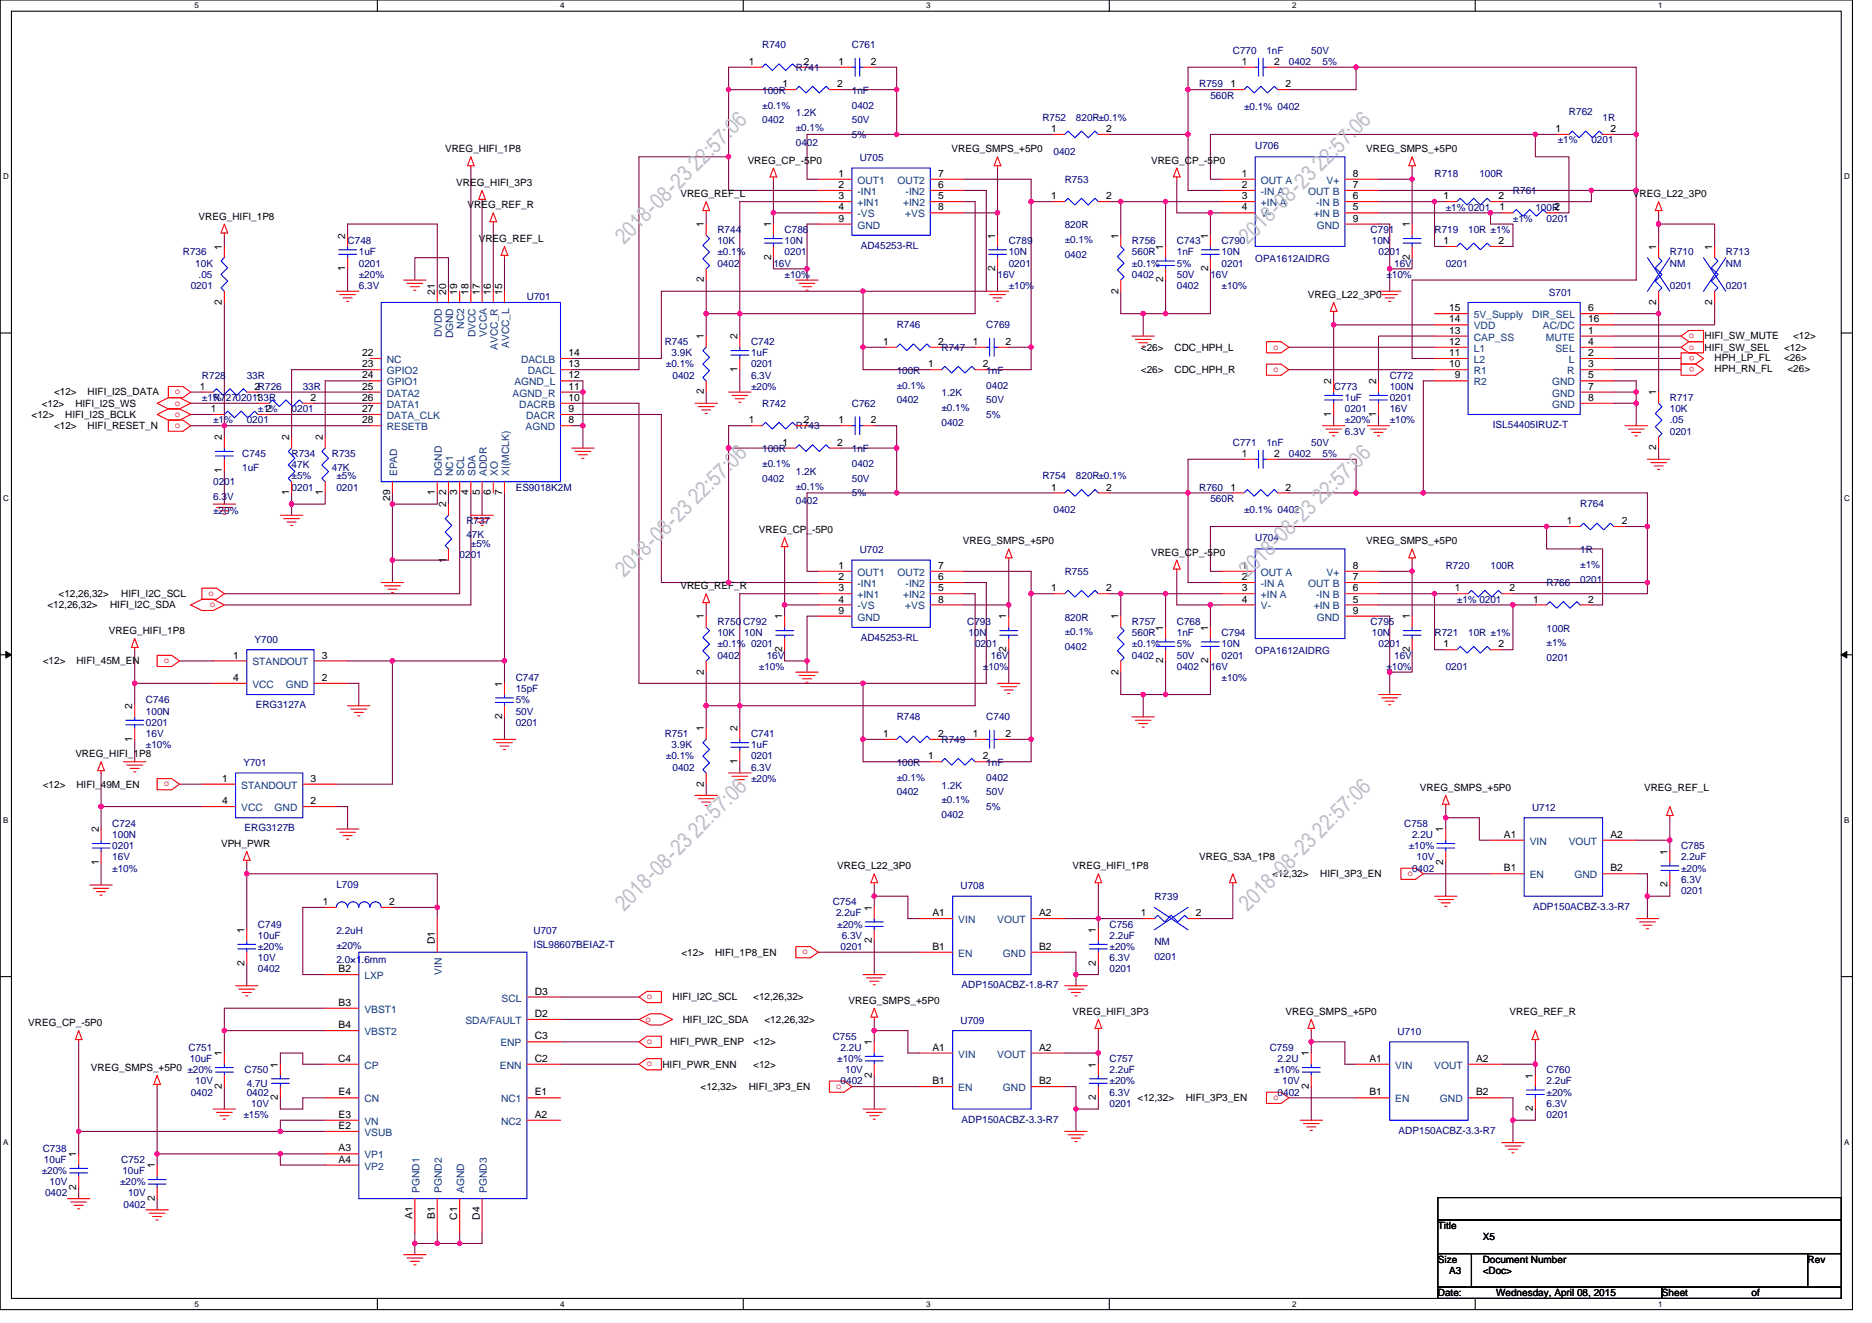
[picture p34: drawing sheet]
<svg xmlns="http://www.w3.org/2000/svg" width="297mm" height="210mm" viewBox="0 0 297 210" stroke-linecap="round" stroke-linejoin="round" font-family="sans-serif">
<defs><g id="words">
<g font-size="3.5" fill="#c0c0c0">
<text x="99" y="38.9" transform="rotate(-45 99 38.9)">2018-08-23 22:57:06</text>
<text x="198" y="38.9" transform="rotate(-45 198 38.9)">2018-08-23 22:57:06</text>
<text x="99" y="91.8" transform="rotate(-45 99 91.8)">2018-08-23 22:57:06</text>
<text x="198" y="91.8" transform="rotate(-45 198 91.8)">2018-08-23 22:57:06</text>
<text x="99" y="144.7" transform="rotate(-45 99 144.7)">2018-08-23 22:57:06</text>
<text x="198" y="144.7" transform="rotate(-45 198 144.7)">2018-08-23 22:57:06</text>
</g>
<g font-size="1.6">
<text x="118.8" y="10.3">1</text>
<text x="127.5" y="10.3">2</text>
<text x="133" y="10.3">1</text>
<text x="138.2" y="10.3">2</text>
<text x="197" y="10.3">1</text>
<text x="202.2" y="10.3">2</text>
<text x="124.1" y="13.8">1</text>
<text x="132.9" y="13.8">2</text>
<text x="195.3" y="13.8">1</text>
<text x="204" y="13.8">2</text>
<text x="166.8" y="21">1</text>
<text x="175.5" y="21">2</text>
<text x="246.8" y="21">1</text>
<text x="255.5" y="21">2</text>
<text x="70.6" y="24.2">VREG_HIFI_1P8</text>
<text x="72.4" y="29.5">VREG_HIFI_3P3</text>
<text x="118.6" y="26">VREG_CP_-5P0</text>
<text x="133" y="28.1">1</text>
<text x="133" y="29.8">2</text>
<text x="148.9" y="29.8">6</text>
<text x="148.9" y="28.1">7</text>
<text x="151" y="24.2">VREG_SMPS_+5P0</text>
<text x="182.6" y="26">VREG_CP_-5P0</text>
<text x="197" y="28.1">1</text>
<text x="197" y="29.8">2</text>
<text x="214.6" y="28.1">8</text>
<text x="214.6" y="29.8">7</text>
<text x="216.8" y="24.2">VREG_SMPS_+5P0</text>
<text x="31.5" y="34.8">VREG_HIFI_1P8</text>
<text x="74.2" y="33.1">VREG_REF_R</text>
<text x="108" y="31.3">VREG_REF_L</text>
<text x="133" y="31.6">3</text>
<text x="133" y="33.4">4</text>
<text x="133" y="35.2">9</text>
<text x="148.9" y="33.4">8</text>
<text x="148.9" y="31.6">5</text>
<text x="166.8" y="31.6">1</text>
<text x="175.5" y="31.6">2</text>
<text x="197" y="31.6">3</text>
<text x="197" y="33.4">4</text>
<text x="214.6" y="35.2">9</text>
<text x="214.6" y="31.6">6</text>
<text x="214.6" y="33.4">5</text>
<text x="229" y="31.6">1</text>
<text x="237.8" y="31.6">2</text>
<text x="237.9" y="33.4">1</text>
<text x="246.7" y="33.4">2</text>
<text x="259.1" y="31.3">VREG_L22_3P0</text>
<text x="35.2" y="39.6" transform="rotate(-90 35.2 39.6)">1</text>
<text x="54.8" y="37.9" transform="rotate(-90 54.8 37.9)">2</text>
<text x="76" y="38.4">VREG_REF_L</text>
<text x="111.7" y="36.1" transform="rotate(-90 111.7 36.1)">1</text>
<text x="122.3" y="41.3" transform="rotate(-90 122.3 41.3)">2</text>
<text x="122.3" y="36.1" transform="rotate(-90 122.3 36.1)">1</text>
<text x="157.9" y="37.9" transform="rotate(-90 157.9 37.9)">1</text>
<text x="177.5" y="37.9" transform="rotate(-90 177.5 37.9)">1</text>
<text x="184.6" y="39.6" transform="rotate(-90 184.6 39.6)">1</text>
<text x="191.7" y="37.9" transform="rotate(-90 191.7 37.9)">1</text>
<text x="223.7" y="41.3" transform="rotate(-90 223.7 41.3)">2</text>
<text x="223.7" y="36.1" transform="rotate(-90 223.7 36.1)">1</text>
<text x="229" y="38.7">1</text>
<text x="237.8" y="38.7">2</text>
<text x="262.8" y="39.6" transform="rotate(-90 262.8 39.6)">1</text>
<text x="271.7" y="39.6" transform="rotate(-90 271.7 39.6)">1</text>
<text x="54.8" y="43.1" transform="rotate(-90 54.8 43.1)">1</text>
<text x="69" y="46.8" transform="rotate(-90 69 46.8)">21</text>
<text x="70.8" y="46.8" transform="rotate(-90 70.8 46.8)">20</text>
<text x="72.6" y="46.8" transform="rotate(-90 72.6 46.8)">19</text>
<text x="74.3" y="46.8" transform="rotate(-90 74.3 46.8)">18</text>
<text x="76.1" y="46.8" transform="rotate(-90 76.1 46.8)">17</text>
<text x="77.9" y="46.8" transform="rotate(-90 77.9 46.8)">16</text>
<text x="79.7" y="46.8" transform="rotate(-90 79.7 46.8)">15</text>
<text x="111.7" y="44.8" transform="rotate(-90 111.7 44.8)">2</text>
<text x="157.9" y="43.1" transform="rotate(-90 157.9 43.1)">2</text>
<text x="177.5" y="46.6" transform="rotate(-90 177.5 46.6)">2</text>
<text x="184.6" y="44.8" transform="rotate(-90 184.6 44.8)">2</text>
<text x="191.7" y="43.1" transform="rotate(-90 191.7 43.1)">2</text>
<text x="207.5" y="47.3">VREG_L22_3P0</text>
<text x="35.2" y="48.4" transform="rotate(-90 35.2 48.4)">2</text>
<text x="111.7" y="53.9" transform="rotate(-90 111.7 53.9)">1</text>
<text x="117" y="53.9" transform="rotate(-90 117 53.9)">2</text>
<text x="229.9" y="49.4">15</text>
<text x="229.9" y="51.2">14</text>
<text x="229.9" y="53">13</text>
<text x="252" y="51.2">16</text>
<text x="252" y="53">1</text>
<text x="252" y="49.4">6</text>
<text x="262.8" y="48.4" transform="rotate(-90 262.8 48.4)">2</text>
<text x="270.5" y="53.9">HIFI_SW_MUTE</text>
<text x="271.7" y="48.4" transform="rotate(-90 271.7 48.4)">2</text>
<text x="284.5" y="53.9">&lt;12&gt;</text>
<text x="57.5" y="56.5">22</text>
<text x="57.5" y="58.3">23</text>
<text x="90.2" y="56.5">14</text>
<text x="90.2" y="58.3">13</text>
<text x="117" y="59.1" transform="rotate(-90 117 59.1)">1</text>
<text x="140.1" y="54.7">1</text>
<text x="147.3" y="58.3">1</text>
<text x="148.9" y="54.7">2</text>
<text x="154.4" y="54.7">1</text>
<text x="156" y="58.3">2</text>
<text x="159.5" y="54.7">2</text>
<text x="181" y="59.2">&lt;26&gt;</text>
<text x="181" y="55.6">&lt;26&gt;</text>
<text x="186.4" y="59.2">CDC_HPH_R</text>
<text x="186.4" y="55.6">CDC_HPH_L</text>
<text x="229.9" y="54.7">12</text>
<text x="229.9" y="56.5">11</text>
<text x="229.9" y="58.3">10</text>
<text x="252" y="56.5">2</text>
<text x="252" y="58.3">3</text>
<text x="252" y="54.7">4</text>
<text x="270.5" y="55.6">HIFI_SW_SEL</text>
<text x="272.1" y="59">HPH_RN_FL</text>
<text x="272.1" y="57.3">HPH_LP_FL</text>
<text x="283.1" y="57.3">&lt;26&gt;</text>
<text x="283.1" y="55.6">&lt;12&gt;</text>
<text x="283.6" y="59">&lt;26&gt;</text>
<text x="6.6" y="64.5">&lt;12&gt;</text>
<text x="8.6" y="62.8">&lt;12&gt;</text>
<text x="12" y="64.5">HIFI_I2S_WS</text>
<text x="13.9" y="62.8">HIFI_I2S_DATA</text>
<text x="31.7" y="61.8">1</text>
<text x="33.5" y="65.4">1</text>
<text x="40.4" y="61.8">2R726</text>
<text x="42.2" y="65.4">2</text>
<text x="49.3" y="63.6">2</text>
<text x="57.5" y="60.1">24</text>
<text x="57.5" y="61.8">25</text>
<text x="57.5" y="63.6">26</text>
<text x="57.5" y="65.4">27</text>
<text x="90.2" y="61.8">11</text>
<text x="90.2" y="63.6">10</text>
<text x="90.2" y="60.1">12</text>
<text x="90.2" y="65.4">9</text>
<text x="111.7" y="62.6" transform="rotate(-90 111.7 62.6)">2</text>
<text x="211.2" y="61" transform="rotate(-90 211.2 61)">2</text>
<text x="218.4" y="61" transform="rotate(-90 218.4 61)">2</text>
<text x="230.8" y="60.1">9</text>
<text x="252" y="60.1">5</text>
<text x="252" y="61.8">7</text>
<text x="252" y="63.6">8</text>
<text x="262.8" y="62.8" transform="rotate(-90 262.8 62.8)">1</text>
<text x="5" y="66.3">&lt;12&gt;</text>
<text x="8.6" y="68.1">&lt;12&gt;</text>
<text x="10.3" y="66.3">HIFI_I2S_BCLK</text>
<text x="13.9" y="68.1">HIFI_RESET_N</text>
<text x="35.2" y="69.9" transform="rotate(-90 35.2 69.9)">2</text>
<text x="45.9" y="69.9" transform="rotate(-90 45.9 69.9)">2</text>
<text x="51.2" y="69.9" transform="rotate(-90 51.2 69.9)">2</text>
<text x="57.5" y="67.2">28</text>
<text x="90.2" y="67.2">8</text>
<text x="118.8" y="67.2">1</text>
<text x="124.1" y="70.7">1</text>
<text x="127.5" y="67.2">2</text>
<text x="132.9" y="70.7">2</text>
<text x="133" y="67.2">1</text>
<text x="138.2" y="67.2">2</text>
<text x="211.2" y="66.2" transform="rotate(-90 211.2 66.2)">1</text>
<text x="218.4" y="66.2" transform="rotate(-90 218.4 66.2)">1</text>
<text x="262.8" y="71.5" transform="rotate(-90 262.8 71.5)">2</text>
<text x="35.2" y="75.1" transform="rotate(-90 35.2 75.1)">1</text>
<text x="166.8" y="77.9">1</text>
<text x="175.5" y="77.9">2</text>
<text x="195.3" y="77.9">1</text>
<text x="197" y="72.5">1</text>
<text x="202.2" y="72.5">2</text>
<text x="204" y="77.9">2</text>
<text x="45.9" y="78.6" transform="rotate(-90 45.9 78.6)">1</text>
<text x="51.2" y="78.6" transform="rotate(-90 51.2 78.6)">1</text>
<text x="61.9" y="79.5" transform="rotate(-90 61.9 79.5)">29</text>
<text x="69" y="78.6" transform="rotate(-90 69 78.6)">1</text>
<text x="70.8" y="78.6" transform="rotate(-90 70.8 78.6)">2</text>
<text x="70.8" y="80.5" transform="rotate(-90 70.8 80.5)">2</text>
<text x="72.6" y="78.6" transform="rotate(-90 72.6 78.6)">3</text>
<text x="74.3" y="78.6" transform="rotate(-90 74.3 78.6)">4</text>
<text x="76.1" y="78.6" transform="rotate(-90 76.1 78.6)">5</text>
<text x="77.9" y="78.6" transform="rotate(-90 77.9 78.6)">6</text>
<text x="79.7" y="78.6" transform="rotate(-90 79.7 78.6)">7</text>
<text x="248.6" y="83.2">1</text>
<text x="257.3" y="83.2">2</text>
<text x="70.8" y="89.3" transform="rotate(-90 70.8 89.3)">1</text>
<text x="120.4" y="84.6">VREG_CP_-5P0</text>
<text x="152.8" y="86.4">VREG_SMPS_+5P0</text>
<text x="182.6" y="88.2">VREG_CP_-5P0</text>
<text x="216.8" y="86.4">VREG_SMPS_+5P0</text>
<text x="9.3" y="94.8">&lt;12,26,32&gt;</text>
<text x="19.2" y="94.8">HIFI_I2C_SCL</text>
<text x="108" y="93.5">VREG_REF_R</text>
<text x="133" y="90.3">1</text>
<text x="133" y="92.1">2</text>
<text x="133" y="93.9">3</text>
<text x="133" y="95.6">4</text>
<text x="148.9" y="95.6">8</text>
<text x="148.9" y="92.1">6</text>
<text x="148.9" y="90.3">7</text>
<text x="148.9" y="93.9">5</text>
<text x="166.8" y="93.9">1</text>
<text x="175.5" y="93.9">2</text>
<text x="197" y="90.3">1</text>
<text x="197" y="92.1">2</text>
<text x="197" y="93.9">3</text>
<text x="197" y="95.6">4</text>
<text x="214.6" y="90.3">8</text>
<text x="214.6" y="93.9">6</text>
<text x="214.6" y="95.6">5</text>
<text x="214.6" y="92.1">7</text>
<text x="230.8" y="93.9">1</text>
<text x="239.5" y="93.9">2</text>
<text x="243.3" y="95.6">1</text>
<text x="252" y="95.6">2</text>
<text x="7.5" y="96.5">&lt;12,26,32&gt;</text>
<text x="17.3" y="100.6">VREG_HIFI_1P8</text>
<text x="17.5" y="96.5">HIFI_I2C_SDA</text>
<text x="111.7" y="98.3" transform="rotate(-90 111.7 98.3)">1</text>
<text x="124.1" y="98.3" transform="rotate(-90 124.1 98.3)">1</text>
<text x="133" y="97.4">9</text>
<text x="159.7" y="98.3" transform="rotate(-90 159.7 98.3)">1</text>
<text x="177.5" y="98.3" transform="rotate(-90 177.5 98.3)">1</text>
<text x="184.6" y="100.1" transform="rotate(-90 184.6 100.1)">1</text>
<text x="191.7" y="100.1" transform="rotate(-90 191.7 100.1)">1</text>
<text x="214.6" y="97.4">9</text>
<text x="223.7" y="98.3" transform="rotate(-90 223.7 98.3)">1</text>
<text x="6.8" y="105.4">&lt;12&gt;</text>
<text x="12.1" y="105.4">HIFI_45M_EN</text>
<text x="37" y="104.5">1</text>
<text x="51.1" y="104.5">3</text>
<text x="111.7" y="107.1" transform="rotate(-90 111.7 107.1)">2</text>
<text x="124.1" y="103.5" transform="rotate(-90 124.1 103.5)">2</text>
<text x="159.7" y="103.5" transform="rotate(-90 159.7 103.5)">2</text>
<text x="177.5" y="107.1" transform="rotate(-90 177.5 107.1)">2</text>
<text x="184.6" y="105.3" transform="rotate(-90 184.6 105.3)">2</text>
<text x="191.7" y="105.3" transform="rotate(-90 191.7 105.3)">2</text>
<text x="223.7" y="103.5" transform="rotate(-90 223.7 103.5)">2</text>
<text x="229" y="102.7">1</text>
<text x="237.8" y="102.7">2</text>
<text x="21" y="112.5" transform="rotate(-90 21 112.5)">2</text>
<text x="37" y="108.1">4</text>
<text x="51.1" y="108.1">2</text>
<text x="79.7" y="109" transform="rotate(-90 79.7 109)">1</text>
<text x="21" y="117.7" transform="rotate(-90 21 117.7)">1</text>
<text x="79.7" y="114.2" transform="rotate(-90 79.7 114.2)">2</text>
<text x="111.7" y="116.1" transform="rotate(-90 111.7 116.1)">1</text>
<text x="117" y="116.1" transform="rotate(-90 117 116.1)">2</text>
<text x="140.1" y="117">1</text>
<text x="148.9" y="117">2</text>
<text x="154.4" y="117">1</text>
<text x="159.5" y="117">2</text>
<text x="6.8" y="125">&lt;12&gt;</text>
<text x="12" y="120.2">VREG_HIFI_1P8</text>
<text x="12.1" y="125">HIFI_49M_EN</text>
<text x="35.2" y="124.1">1</text>
<text x="49.3" y="124.1">3</text>
<text x="111.7" y="124.8" transform="rotate(-90 111.7 124.8)">2</text>
<text x="117" y="121.3" transform="rotate(-90 117 121.3)">1</text>
<text x="147.3" y="120.5">1</text>
<text x="156" y="120.5">2</text>
<text x="225.3" y="125.5">VREG_SMPS_+5P0</text>
<text x="260.9" y="125.5">VREG_REF_L</text>
<text x="35.2" y="127.6">4</text>
<text x="49.3" y="127.6">2</text>
<text x="15.7" y="137.3" transform="rotate(-90 15.7 137.3)">1</text>
<text x="15.7" y="132.1" transform="rotate(-90 15.7 132.1)">2</text>
<text x="35.1" y="134.4">VPH_PWR</text>
<text x="132.9" y="138">VREG_L22_3P0</text>
<text x="170.2" y="138">VREG_HIFI_1P8</text>
<text x="190.3" y="136.5">VREG_S3A_1P8</text>
<text x="229" y="137.3" transform="rotate(-90 229 137.3)">2</text>
<text x="229" y="132.1" transform="rotate(-90 229 132.1)">1</text>
<text x="238.6" y="133">A1</text>
<text x="255.5" y="133">A2</text>
<text x="264.6" y="135.7" transform="rotate(-90 264.6 135.7)">1</text>
<text x="51.2" y="143.6">1</text>
<text x="61.7" y="143.6">2</text>
<text x="201.8" y="139.2">&lt;12,32&gt;</text>
<text x="209.5" y="139.2">HIFI_3P3_EN</text>
<text x="238.6" y="138.3">B1</text>
<text x="255.5" y="138.3">B2</text>
<text x="264.6" y="140.8" transform="rotate(-90 264.6 140.8)">2</text>
<text x="38.8" y="148.1" transform="rotate(-90 38.8 148.1)">1</text>
<text x="69" y="149.9" transform="rotate(-90 69 149.9)">D1</text>
<text x="138.3" y="149.7" transform="rotate(-90 138.3 149.7)">2</text>
<text x="138.3" y="144.5" transform="rotate(-90 138.3 144.5)">1</text>
<text x="148" y="145.4">A1</text>
<text x="164.9" y="145.4">A2</text>
<text x="173.9" y="148.1" transform="rotate(-90 173.9 148.1)">1</text>
<text x="181" y="145.4">1</text>
<text x="189.8" y="145.4">2</text>
<text x="38.8" y="153.3" transform="rotate(-90 38.8 153.3)">2</text>
<text x="53.7" y="154.3">B2</text>
<text x="108.1" y="151.7">&lt;12&gt;</text>
<text x="113.5" y="151.7">HIFI_1P8_EN</text>
<text x="148" y="150.7">B1</text>
<text x="164.9" y="150.7">B2</text>
<text x="173.9" y="153.3" transform="rotate(-90 173.9 153.3)">2</text>
<text x="53.7" y="159.6">B3</text>
<text x="84.9" y="161.4">D2</text>
<text x="84.9" y="157.9">D3</text>
<text x="106.7" y="158.8">HIFI_I2C_SCL</text>
<text x="119.5" y="158.8">&lt;12,26,32&gt;</text>
<text x="134.6" y="159.3">VREG_SMPS_+5P0</text>
<text x="170.2" y="161.1">VREG_HIFI_3P3</text>
<text x="204" y="161.1">VREG_SMPS_+5P0</text>
<text x="239.5" y="161.1">VREG_REF_R</text>
<text x="4.5" y="162.9">VREG_CP_-5P0</text>
<text x="35.2" y="167.7" transform="rotate(-90 35.2 167.7)">1</text>
<text x="53.7" y="163.2">B4</text>
<text x="84.9" y="165">C3</text>
<text x="106.4" y="165.9">HIFI_PWR_ENP</text>
<text x="108.3" y="162.3">HIFI_I2C_SDA</text>
<text x="119.5" y="165.9">&lt;12&gt;</text>
<text x="121.3" y="162.3">&lt;12,26,32&gt;</text>
<text x="138.3" y="165.9" transform="rotate(-90 138.3 165.9)">1</text>
<text x="148" y="166.8">A1</text>
<text x="164.9" y="166.8">A2</text>
<text x="207.7" y="167.7" transform="rotate(-90 207.7 167.7)">1</text>
<text x="14.4" y="170">VREG_SMPS_+5P0 ±20%</text>
<text x="35.2" y="172.8" transform="rotate(-90 35.2 172.8)">2</text>
<text x="44.1" y="169.4" transform="rotate(-90 44.1 169.4)">1</text>
<text x="53.6" y="168.5">C4</text>
<text x="53.7" y="173.9">E4</text>
<text x="84.9" y="173.9">E1</text>
<text x="84.9" y="168.5">C2</text>
<text x="105.1" y="169.4">HIFI_PWR_ENN</text>
<text x="111.2" y="173">&lt;12,32&gt;</text>
<text x="118.8" y="173">HIFI_3P3_EN</text>
<text x="119.5" y="169.4">&lt;12&gt;</text>
<text x="138.3" y="171.1" transform="rotate(-90 138.3 171.1)">2</text>
<text x="148" y="172.1">B1</text>
<text x="164.9" y="172.1">B2</text>
<text x="173.9" y="169.4" transform="rotate(-90 173.9 169.4)">1</text>
<text x="207.7" y="172.8" transform="rotate(-90 207.7 172.8)">2</text>
<text x="217.3" y="168.5">A1</text>
<text x="217.3" y="173.9">B1</text>
<text x="234.2" y="173.9">B2</text>
<text x="234.2" y="168.5">A2</text>
<text x="243.2" y="171.2" transform="rotate(-90 243.2 171.2)">1</text>
<text x="44.1" y="174.6" transform="rotate(-90 44.1 174.6)">2</text>
<text x="53.7" y="179.2">E2</text>
<text x="53.7" y="177.4">E3</text>
<text x="84.9" y="177.4">A2</text>
<text x="173.9" y="174.6" transform="rotate(-90 173.9 174.6)">2</text>
<text x="180.5" y="174.8">&lt;12,32&gt;</text>
<text x="188.1" y="174.8">HIFI_3P3_EN</text>
<text x="243.2" y="176.4" transform="rotate(-90 243.2 176.4)">2</text>
<text x="12.1" y="183.7" transform="rotate(-90 12.1 183.7)">1</text>
<text x="24.5" y="185.4" transform="rotate(-90 24.5 185.4)">1</text>
<text x="53.7" y="182.8">A3</text>
<text x="53.7" y="184.5">A4</text>
<text x="12.1" y="188.8" transform="rotate(-90 12.1 188.8)">2</text>
<text x="24.5" y="190.6" transform="rotate(-90 24.5 190.6)">2</text>
<text x="65.4" y="193.5" transform="rotate(-90 65.4 193.5)">A1</text>
<text x="69" y="193.5" transform="rotate(-90 69 193.5)">B1</text>
<text x="72.6" y="193.6" transform="rotate(-90 72.6 193.6)">C1</text>
<text x="76.1" y="193.6" transform="rotate(-90 76.1 193.6)">D4</text>
<text x="228.2" y="195.1">Title</text>
<text x="235.3" y="196.8">X5</text>
<text x="228.2" y="200.4">Size</text>
<text x="229.9" y="202.2">A3</text>
<text x="235.3" y="200.4">Document Number</text>
<text x="235.3" y="202.2">&lt;Doc&gt;</text>
<text x="286.8" y="200.4">Rev</text>
<text x="228.2" y="205.7">Date:</text>
<text x="237.4" y="205.7">Wednesday, April 08, 2015</text>
<text x="263.7" y="205.7">Sheet</text>
<text x="277.9" y="205.7">of</text>
</g>
<g font-size="1.6" fill="#000080">
<text x="120.9" y="7.6">R740</text>
<text x="126.3" y="11.2">R741</text>
<text x="135.2" y="7.6">C761</text>
<text x="195.6" y="8.5">C770</text>
<text x="201" y="8.5">1nF</text>
<text x="204.5" y="10.3">0402</text>
<text x="208.1" y="8.5">50V</text>
<text x="209.8" y="10.3">5%</text>
<text x="120.9" y="14.9">100R</text>
<text x="120.9" y="17.3">±0.1%</text>
<text x="135.2" y="14.9">1nF</text>
<text x="135.2" y="17.3">0402</text>
<text x="190.3" y="13.9">R759</text>
<text x="192.1" y="15.6">560R</text>
<text x="197.4" y="17.4">±0.1% 0402</text>
<text x="120.9" y="19.6">0402</text>
<text x="126.3" y="18.5">1.2K</text>
<text x="126.3" y="20.8">±0.1%</text>
<text x="126.3" y="23.1">0402</text>
<text x="135.2" y="19.6">50V</text>
<text x="135.2" y="21.9">5%</text>
<text x="165.4" y="19.2">R752</text>
<text x="170.7" y="19.2">820R±0.1%</text>
<text x="199.2" y="23.6">U706</text>
<text x="247.2" y="22.8">±1%</text>
<text x="249" y="18.3">R762</text>
<text x="252.5" y="22.8">0201</text>
<text x="254.3" y="19.2">1R</text>
<text x="136.4" y="25.6">U705</text>
<text x="167.2" y="24.5">0402</text>
<text x="168.9" y="29">R753</text>
<text x="227.6" y="28.1">R718</text>
<text x="234.7" y="28.1">100R</text>
<text x="229.4" y="33.4">±1% 0201</text>
<text x="240.1" y="30.8">R761</text>
<text x="240.1" y="35.2">±1%</text>
<text x="243.6" y="33.4">100R</text>
<text x="245.4" y="35.2">0201</text>
<text x="29" y="40.5">R736</text>
<text x="55.2" y="38.8">C748</text>
<text x="56.9" y="40.5">1uF</text>
<text x="113.8" y="37">R744</text>
<text x="113.8" y="38.8">10K</text>
<text x="113.8" y="40.5">±0.1%</text>
<text x="124.5" y="37">C786</text>
<text x="124.5" y="38.8">10N</text>
<text x="124.5" y="40.5">0201</text>
<text x="136.6" y="39.5">AD45253-RL</text>
<text x="160.1" y="38.8">C789</text>
<text x="160.1" y="40.5">10N</text>
<text x="168.9" y="36.3">820R</text>
<text x="168.9" y="38.6">±0.1%</text>
<text x="168.9" y="40.9">0402</text>
<text x="179.6" y="38.8">R756</text>
<text x="179.6" y="40.5">560R</text>
<text x="186.7" y="38.8">C743</text>
<text x="186.7" y="40.5">1nF</text>
<text x="193.8" y="38.8">C790</text>
<text x="193.8" y="40.5">10N</text>
<text x="199.2" y="41.6">OPA1612AIDRG</text>
<text x="217.5" y="37">C791</text>
<text x="217.7" y="38.8">10N</text>
<text x="218.7" y="40.5">0201</text>
<text x="227.6" y="37">R719</text>
<text x="233" y="37">10R ±1%</text>
<text x="265" y="40.5">R710</text>
<text x="273.9" y="40.5">R713</text>
<text x="30.3" y="45.9">0201</text>
<text x="31" y="42.3">10K</text>
<text x="31.5" y="44.1">.05</text>
<text x="56.9" y="42.3">0201</text>
<text x="56.9" y="45.9">6.3V</text>
<text x="56.9" y="44.1">±20%</text>
<text x="83.6" y="47.6">U701</text>
<text x="113.8" y="42.3">0402</text>
<text x="122.7" y="42.3">16V</text>
<text x="124.5" y="44.1">±10%</text>
<text x="158.3" y="44.1">16V</text>
<text x="160.1" y="42.3">0201</text>
<text x="160.1" y="45.9">±10%</text>
<text x="179.6" y="42.3">±0.1%</text>
<text x="179.6" y="44.1">0402</text>
<text x="186.7" y="45.9">0402</text>
<text x="186.7" y="44.1">50V</text>
<text x="186.7" y="42.3">5%</text>
<text x="192.1" y="44.1">16V</text>
<text x="193.8" y="42.3">0201</text>
<text x="193.8" y="45.9">±10%</text>
<text x="220" y="44.1">±10%</text>
<text x="221.2" y="42.3">16V</text>
<text x="229.4" y="42.3">0201</text>
<text x="245.8" y="46.9">S701</text>
<text x="265" y="42.3">NM</text>
<text x="265" y="45.9">0201</text>
<text x="273.9" y="42.3">NM</text>
<text x="273.9" y="45.9">0201</text>
<text x="142.3" y="52.1">R746</text>
<text x="156.5" y="52.1">C769</text>
<text x="105.5" y="54.8">R745</text>
<text x="105.7" y="58.3">±0.1%</text>
<text x="106.5" y="56.5">3.9K</text>
<text x="119.2" y="54.8">C742</text>
<text x="119.2" y="56.5">1uF</text>
<text x="119.2" y="58.3">0201</text>
<text x="142.3" y="59.4">100R</text>
<text x="149.4" y="55.6">R747</text>
<text x="156.5" y="59.4">1nF</text>
<text x="32" y="60.1">R728</text>
<text x="32" y="63.6">±1%</text>
<text x="33.8" y="63.6">R7270201133R</text>
<text x="39.2" y="60.1">33R</text>
<text x="40.9" y="65.4">±1%</text>
<text x="46.3" y="65.4">0201</text>
<text x="48" y="61.9">33R</text>
<text x="106.7" y="60.1">0402</text>
<text x="119.2" y="60.1">6.3V</text>
<text x="119.2" y="61.9">±20%</text>
<text x="120.9" y="64.5">R742</text>
<text x="135.2" y="64.5">C762</text>
<text x="142.3" y="61.7">±0.1%</text>
<text x="142.3" y="64">0402</text>
<text x="149.4" y="62.9">1.2K</text>
<text x="149.4" y="65.3">±0.1%</text>
<text x="156.5" y="61.7">0402</text>
<text x="156.5" y="64">50V</text>
<text x="211.6" y="61.9">C773</text>
<text x="213.4" y="63.6">1uF</text>
<text x="213.4" y="65.4">0201</text>
<text x="220.5" y="60.1">C772</text>
<text x="220.5" y="61.9">100N</text>
<text x="220.5" y="63.6">0201</text>
<text x="220.5" y="65.4">16V</text>
<text x="265" y="63.6">R717</text>
<text x="265" y="65.4">10K</text>
<text x="33.8" y="67.2">±1%</text>
<text x="39.2" y="67.2">0201</text>
<text x="120.9" y="71.8">100R</text>
<text x="126.3" y="68.1">R743</text>
<text x="135.2" y="71.8">1nF</text>
<text x="149.4" y="67.6">0402</text>
<text x="156.5" y="66.3">5%</text>
<text x="195.6" y="70.8">C771</text>
<text x="201" y="70.8">1nF</text>
<text x="208.1" y="70.8">50V</text>
<text x="213.4" y="69">6.3V</text>
<text x="213.4" y="67.2">±20%</text>
<text x="220.5" y="67.2">±10%</text>
<text x="236.9" y="67.9">ISL54405IRUZ-T</text>
<text x="265" y="67.2">.05</text>
<text x="265" y="69">0201</text>
<text x="33.8" y="77">0201</text>
<text x="38.4" y="72.5">C745</text>
<text x="38.4" y="74.7">1uF</text>
<text x="46.3" y="72.5">R734</text>
<text x="46.3" y="74.3">47K</text>
<text x="46.3" y="76.1">±5%</text>
<text x="46.3" y="77.9">0201</text>
<text x="52.7" y="72.5">R735</text>
<text x="52.7" y="74.7">47K</text>
<text x="53.4" y="76.1">±5%</text>
<text x="53.4" y="77.9">0201</text>
<text x="81.8" y="77.9">ES9018K2M</text>
<text x="120.9" y="74.1">±0.1%</text>
<text x="120.9" y="76.5">0402</text>
<text x="126.3" y="75.4">1.2K</text>
<text x="126.3" y="77.7">±0.1%</text>
<text x="135.2" y="74.1">0402</text>
<text x="135.2" y="76.5">50V</text>
<text x="165.4" y="76.1">R754</text>
<text x="170.7" y="76.1">820R±0.1%</text>
<text x="190.3" y="77.9">R760</text>
<text x="204.5" y="72.5">0402</text>
<text x="209.8" y="72.5">5%</text>
<text x="33.8" y="79.3">6.3V</text>
<text x="33.8" y="81.6">±20%</text>
<text x="74" y="83.2">R737</text>
<text x="126.3" y="80">0402</text>
<text x="135.2" y="78.8">5%</text>
<text x="167.2" y="81.4">0402</text>
<text x="192.1" y="79.7">560R</text>
<text x="197.4" y="81.4">±0.1% 0402</text>
<text x="250.7" y="80.5">R764</text>
<text x="72.9" y="88.5">0201</text>
<text x="74" y="85.3">47K</text>
<text x="74.7" y="86.8">±5%</text>
<text x="136.4" y="87.8">U702</text>
<text x="199.2" y="85.9">U704</text>
<text x="250.7" y="87.8">1R</text>
<text x="168.9" y="91.2">R755</text>
<text x="229.4" y="90.3">R720</text>
<text x="231.2" y="95.7">±1% 0201</text>
<text x="236.5" y="90.3">100R</text>
<text x="245.4" y="93">R766</text>
<text x="250.7" y="90.1">±1%</text>
<text x="250.7" y="92.5">0201</text>
<text x="113.8" y="99.2">R750</text>
<text x="113.8" y="101">10K</text>
<text x="117.9" y="99.2">C792</text>
<text x="118.1" y="101">10N</text>
<text x="136.6" y="101.7">AD45253-RL</text>
<text x="153.5" y="99.2">C793</text>
<text x="153.7" y="101">10N</text>
<text x="168.9" y="98.5">820R</text>
<text x="168.9" y="100.8">±0.1%</text>
<text x="179.6" y="99.2">R757</text>
<text x="179.6" y="101">560R</text>
<text x="186.7" y="99.2">C768</text>
<text x="186.7" y="101">1nF</text>
<text x="193.8" y="101">C794</text>
<text x="217.5" y="99.2">C795</text>
<text x="217.7" y="101">10N</text>
<text x="227.6" y="101">R721</text>
<text x="233" y="101">10R ±1%</text>
<text x="245.4" y="100.3">100R</text>
<text x="40.4" y="102">Y700</text>
<text x="113.8" y="102.8">±0.1% 0201</text>
<text x="113.8" y="104.5">0402</text>
<text x="120.4" y="106.3">±10%</text>
<text x="121.7" y="104.5">16V</text>
<text x="154.7" y="102.8">0201</text>
<text x="156" y="106.3">±10%</text>
<text x="157.2" y="104.5">16V</text>
<text x="168.9" y="103.1">0402</text>
<text x="179.6" y="102.8">±0.1%</text>
<text x="179.6" y="104.5">0402</text>
<text x="186.7" y="106.3">0402</text>
<text x="186.7" y="104.5">50V</text>
<text x="186.7" y="102.8">5%</text>
<text x="192.1" y="106.3">16V</text>
<text x="193.8" y="102.8">10N</text>
<text x="193.8" y="104.5">0201</text>
<text x="199.2" y="103.8">OPA1612AIDRG</text>
<text x="218.7" y="102.8">0201</text>
<text x="220" y="106.3">±10%</text>
<text x="221.2" y="104.5">16V</text>
<text x="229.4" y="106.3">0201</text>
<text x="245.4" y="102.6">±1%</text>
<text x="245.4" y="104.9">0201</text>
<text x="23.2" y="111.7">C746</text>
<text x="23.2" y="113.4">100N</text>
<text x="40.6" y="112.4">ERG3127A</text>
<text x="81.8" y="108.1">C747</text>
<text x="81.8" y="109.9">15pF</text>
<text x="81.8" y="113.4">50V</text>
<text x="81.8" y="111.7">5%</text>
<text x="193.8" y="108.1">±10%</text>
<text x="23.2" y="115.2">0201</text>
<text x="23.2" y="117">16V</text>
<text x="23.2" y="118.8">±10%</text>
<text x="81.8" y="115.2">0201</text>
<text x="105.5" y="117">R751</text>
<text x="106.5" y="118.8">3.9K</text>
<text x="119.2" y="117">C741</text>
<text x="119.2" y="118.8">1uF</text>
<text x="142.3" y="114.3">R748</text>
<text x="149.4" y="117.9">R749</text>
<text x="156.5" y="114.3">C740</text>
<text x="38.6" y="121.6">Y701</text>
<text x="105.7" y="120.5">±0.1%</text>
<text x="106.7" y="122.3">0402</text>
<text x="119.2" y="120.5">0201</text>
<text x="119.2" y="122.3">6.3V</text>
<text x="119.2" y="124.1">±20%</text>
<text x="142.3" y="121.6">100R</text>
<text x="142.3" y="123.9">±0.1%</text>
<text x="149.4" y="125.2">1.2K</text>
<text x="156.5" y="121.6">1nF</text>
<text x="156.5" y="123.9">0402</text>
<text x="17.8" y="131.2">C724</text>
<text x="38.8" y="131.9">ERG3127B</text>
<text x="142.3" y="126.2">0402</text>
<text x="149.4" y="127.5">±0.1%</text>
<text x="149.4" y="129.8">0402</text>
<text x="156.5" y="126.2">50V</text>
<text x="156.5" y="128.5">5%</text>
<text x="222.8" y="131.2">C758</text>
<text x="243.1" y="128.7">U712</text>
<text x="17.8" y="133">100N</text>
<text x="17.8" y="134.8">0201</text>
<text x="17.8" y="136.5">16V</text>
<text x="223.5" y="134.8">±10%</text>
<text x="224.1" y="133">2.2U</text>
<text x="224.8" y="136.5">10V</text>
<text x="266.7" y="134.8">C785</text>
<text x="266.7" y="136.5">2.2uF</text>
<text x="17.8" y="138.3">±10%</text>
<text x="53.4" y="141">L709</text>
<text x="132.1" y="143.7">C754</text>
<text x="152.4" y="141.2">U708</text>
<text x="183.2" y="142.8">R739</text>
<text x="224.1" y="138.3">0402</text>
<text x="266.7" y="141.9">0201</text>
<text x="266.7" y="140.1">6.3V</text>
<text x="266.7" y="138.3">±20%</text>
<text x="40.9" y="147.2">C749</text>
<text x="40.9" y="149">10uF</text>
<text x="53.4" y="148.3">2.2uH</text>
<text x="84.7" y="148.3">U707</text>
<text x="132.7" y="145.4">2.2uF</text>
<text x="132.9" y="147.2">±20%</text>
<text x="133.6" y="149">6.3V</text>
<text x="176.1" y="147.2">C756</text>
<text x="176.1" y="149">2.2uF</text>
<text x="243.3" y="144.4">ADP150ACBZ-3.3-R7</text>
<text x="40.9" y="154.3">0402</text>
<text x="40.9" y="152.5">10V</text>
<text x="40.9" y="150.8">±20%</text>
<text x="53.4" y="150.6">±20%</text>
<text x="53.4" y="152.9">2.0×1.6mm</text>
<text x="84.7" y="150.4">ISL98607BEIAZ-T</text>
<text x="133.4" y="150.8">0201</text>
<text x="176.1" y="154.3">0201</text>
<text x="176.1" y="152.5">6.3V</text>
<text x="176.1" y="150.8">±20%</text>
<text x="183.2" y="150.1">NM</text>
<text x="183.2" y="152.4">0201</text>
<text x="152.6" y="156.8">ADP150ACBZ-1.8-R7</text>
<text x="29.9" y="166.8">C751</text>
<text x="132.1" y="165">C755</text>
<text x="133.4" y="166.8">2.2U</text>
<text x="152.4" y="162.5">U709</text>
<text x="201.5" y="166.8">C759</text>
<text x="221.8" y="164.3">U710</text>
<text x="30.1" y="168.6">10uF</text>
<text x="30.3" y="173.9">0402</text>
<text x="31" y="172.1">10V</text>
<text x="38.8" y="170.3">C750</text>
<text x="39.2" y="172.5">4.7U</text>
<text x="39.2" y="173.9">0402</text>
<text x="132.9" y="168.6">±10%</text>
<text x="133.4" y="172.1">0402</text>
<text x="134.1" y="170.3">10V</text>
<text x="176.1" y="168.6">C757</text>
<text x="176.1" y="170.3">2.2uF</text>
<text x="176.1" y="173.9">6.3V</text>
<text x="176.1" y="172.1">±20%</text>
<text x="202.2" y="170.3">±10%</text>
<text x="202.7" y="168.6">2.2U</text>
<text x="202.7" y="173.9">0402</text>
<text x="203.5" y="172.1">10V</text>
<text x="245.4" y="170.3">C760</text>
<text x="245.4" y="172.1">2.2uF</text>
<text x="245.4" y="173.9">±20%</text>
<text x="38.6" y="177.4">±15%</text>
<text x="39.9" y="175.7">10V</text>
<text x="152.6" y="178.2">ADP150ACBZ-3.3-R7</text>
<text x="176.1" y="175.7">0201</text>
<text x="221.9" y="179.9">ADP150ACBZ-3.3-R7</text>
<text x="245.4" y="177.4">0201</text>
<text x="245.4" y="175.7">6.3V</text>
<text x="6.8" y="182.8">C738</text>
<text x="7" y="184.6">10uF</text>
<text x="19.2" y="184.6">C752</text>
<text x="6.6" y="186.3">±20%</text>
<text x="7.2" y="189.9">0402</text>
<text x="7.9" y="188.1">10V</text>
<text x="19.1" y="188.1">±20%</text>
<text x="19.4" y="186.3">10uF</text>
<text x="19.6" y="191.7">0402</text>
<text x="20.3" y="189.9">10V</text>
</g>
<g font-size="1.6" fill="#004080">
<text x="136.1" y="29.2">OUT1</text>
<text x="142.4" y="29.2">OUT2</text>
<text x="200.1" y="29.2">OUT A</text>
<text x="210.5" y="29.2">V+</text>
<text x="136.1" y="30.9">-IN1</text>
<text x="136.1" y="32.7">+IN1</text>
<text x="136.1" y="34.5">-VS</text>
<text x="143.3" y="32.7">+IN2</text>
<text x="143.6" y="34.5">+VS</text>
<text x="143.7" y="30.9">-IN2</text>
<text x="200.1" y="30.9">-IN A</text>
<text x="200.1" y="32.7">+IN A</text>
<text x="200.1" y="34.5">V-</text>
<text x="207.6" y="30.9">OUT B</text>
<text x="208.4" y="34.5">+IN B</text>
<text x="208.8" y="32.7">-IN B</text>
<text x="136.1" y="36.3">GND</text>
<text x="208.9" y="36.3">GND</text>
<text x="70.1" y="53.5" transform="rotate(-90 70.1 53.5)">DVDD</text>
<text x="71.9" y="53.7" transform="rotate(-90 71.9 53.7)">DGND</text>
<text x="73.7" y="52.2" transform="rotate(-90 73.7 52.2)">NC2</text>
<text x="75.5" y="53.5" transform="rotate(-90 75.5 53.5)">DVCC</text>
<text x="77.2" y="53.4" transform="rotate(-90 77.2 53.4)">VCCA</text>
<text x="233.8" y="50.5">5V_Supply</text>
<text x="233.8" y="52.3">VDD</text>
<text x="243.1" y="50.5">DIR_SEL</text>
<text x="244.8" y="52.3">AC/DC</text>
<text x="61.4" y="57.6">NC</text>
<text x="61.4" y="59.4">GPIO2</text>
<text x="79" y="55.5" transform="rotate(-90 79 55.5)">AVCC_R</text>
<text x="80.8" y="55.2" transform="rotate(-90 80.8 55.2)">AVCC_L</text>
<text x="82.7" y="57.6">DACLB</text>
<text x="83.8" y="59.4">DACL</text>
<text x="233.8" y="54.1">CAP_SS</text>
<text x="233.8" y="55.8">L1</text>
<text x="233.8" y="57.6">L2</text>
<text x="233.8" y="59.4">R1</text>
<text x="245.3" y="54.1">MUTE</text>
<text x="246.8" y="55.8">SEL</text>
<text x="248.7" y="59.4">R</text>
<text x="249" y="57.6">L</text>
<text x="61.4" y="61.2">GPIO1</text>
<text x="61.4" y="62.9">DATA2</text>
<text x="61.4" y="64.7">DATA1</text>
<text x="81.3" y="62.9">AGND_R</text>
<text x="81.6" y="61.2">AGND_L</text>
<text x="82.4" y="64.7">DACRB</text>
<text x="233.8" y="61.2">R2</text>
<text x="246.3" y="61.2">GND</text>
<text x="246.3" y="62.9">GND</text>
<text x="246.3" y="64.7">GND</text>
<text x="61.4" y="66.5">DATA_CLK</text>
<text x="61.4" y="68.3">RESETB</text>
<text x="83.4" y="68.3">AGND</text>
<text x="83.5" y="66.5">DACR</text>
<text x="63" y="75.6" transform="rotate(-90 63 75.6)">EPAD</text>
<text x="70.1" y="75.6" transform="rotate(-90 70.1 75.6)">DGND</text>
<text x="71.9" y="75.6" transform="rotate(-90 71.9 75.6)">NC1</text>
<text x="73.7" y="75.6" transform="rotate(-90 73.7 75.6)">SCL</text>
<text x="75.5" y="75.6" transform="rotate(-90 75.5 75.6)">SDA</text>
<text x="77.2" y="75.6" transform="rotate(-90 77.2 75.6)">ADDR</text>
<text x="79" y="75.6" transform="rotate(-90 79 75.6)">XO</text>
<text x="80.8" y="75.6" transform="rotate(-90 80.8 75.6)">XI(MCLK)</text>
<text x="136.1" y="91.4">OUT1</text>
<text x="136.1" y="93.2">-IN1</text>
<text x="136.1" y="95">+IN1</text>
<text x="142.4" y="91.4">OUT2</text>
<text x="143.3" y="95">+IN2</text>
<text x="143.7" y="93.2">-IN2</text>
<text x="200.1" y="91.4">OUT A</text>
<text x="200.1" y="93.2">-IN A</text>
<text x="200.1" y="95">+IN A</text>
<text x="207.6" y="93.2">OUT B</text>
<text x="208.8" y="95">-IN B</text>
<text x="210.5" y="91.4">V+</text>
<text x="136.1" y="96.7">-VS</text>
<text x="136.1" y="98.5">GND</text>
<text x="143.6" y="96.7">+VS</text>
<text x="200.1" y="96.7">V-</text>
<text x="208.4" y="96.7">+IN B</text>
<text x="208.9" y="98.5">GND</text>
<text x="40" y="105.6">STANDOUT</text>
<text x="40" y="109.2">VCC</text>
<text x="45.4" y="109.2">GND</text>
<text x="38.3" y="125.2">STANDOUT</text>
<text x="38.3" y="128.7">VCC</text>
<text x="43.6" y="128.7">GND</text>
<text x="242.7" y="134.1">VIN</text>
<text x="248.9" y="134.1">VOUT</text>
<text x="242.7" y="139.4">EN</text>
<text x="249.8" y="139.4">GND</text>
<text x="152.1" y="146.5">VIN</text>
<text x="158.2" y="146.5">VOUT</text>
<text x="57.8" y="155.4">LXP</text>
<text x="70.1" y="154.7" transform="rotate(-90 70.1 154.7)">VIN</text>
<text x="152.1" y="151.8">EN</text>
<text x="159.1" y="151.8">GND</text>
<text x="57.8" y="160.7">VBST1</text>
<text x="79.6" y="159">SCL</text>
<text x="57.8" y="164.3">VBST2</text>
<text x="73.8" y="162.5">SDA/FAULT</text>
<text x="79.4" y="166.1">ENP</text>
<text x="152.1" y="167.9">VIN</text>
<text x="158.2" y="167.9">VOUT</text>
<text x="57.8" y="169.6">CP</text>
<text x="79.3" y="169.6">ENN</text>
<text x="152.1" y="173.2">EN</text>
<text x="159.1" y="173.2">GND</text>
<text x="221.4" y="169.6">VIN</text>
<text x="227.6" y="169.6">VOUT</text>
<text x="57.8" y="178.5">VN</text>
<text x="57.8" y="175">CN</text>
<text x="79.5" y="178.5">NC2</text>
<text x="79.5" y="175">NC1</text>
<text x="221.4" y="175">EN</text>
<text x="228.5" y="175">GND</text>
<text x="57.8" y="183.9">VP1</text>
<text x="57.8" y="185.6">VP2</text>
<text x="57.8" y="180.3">VSUB</text>
<text x="66.6" y="189.4" transform="rotate(-90 66.6 189.4)">PGND1</text>
<text x="70.1" y="189.4" transform="rotate(-90 70.1 189.4)">PGND2</text>
<text x="73.7" y="189.4" transform="rotate(-90 73.7 189.4)">AGND</text>
<text x="77.2" y="189.4" transform="rotate(-90 77.2 189.4)">PGND3</text>
</g>
<g font-size="1.6" fill="#f00">
<text x="268" y="53.7">o</text>
<text x="202" y="59">o</text>
<text x="202" y="55.5">o</text>
<text x="268" y="55.5">o</text>
<text x="268.9" y="58.3" transform="rotate(180 268.9 58.3)">o</text>
<text x="268.9" y="56.5" transform="rotate(180 268.9 56.5)">o</text>
<text x="27.8" y="64.4">o</text>
<text x="27.8" y="62.6">o</text>
<text x="27.8" y="66.1">o</text>
<text x="27.8" y="67.9">o</text>
<text x="33.1" y="94.6">o</text>
<text x="33.3" y="96.4">o</text>
<text x="26" y="105.3">o</text>
<text x="26" y="124.8">o</text>
<text x="223.3" y="139">o</text>
<text x="127.3" y="151.5">o</text>
<text x="102.6" y="158.6">o</text>
<text x="102.4" y="162.2">o</text>
<text x="102.6" y="165.7">o</text>
<text x="102.6" y="169.3">o</text>
<text x="132.7" y="172.8">o</text>
<text x="202" y="174.6">o</text>
</g>
<g font-size="1.3">
<text x="30.8" y="1.3">5</text>
<text x="88.9" y="1.3">4</text>
<text x="147" y="1.3">3</text>
<text x="205" y="1.3">2</text>
<text x="263.1" y="1.3">1</text>
<text x=".5" y="28.4">D</text>
<text x="292.6" y="28.4">D</text>
<text x=".5" y="79.5">C</text>
<text x="292.6" y="79.5">C</text>
<text x=".5" y="130.6">B</text>
<text x="292.6" y="130.6">B</text>
<text x=".5" y="181.7">A</text>
<text x="292.6" y="181.7">A</text>
<text x="30.8" y="207.4">5</text>
<text x="88.9" y="207.4">4</text>
<text x="147" y="207.4">3</text>
<text x="205" y="207.4">2</text>
<text x="263.1" y="207.4">1</text>
</g>
</g></defs>
<path d="M0 0h293.9v207.9h-293.9zM1.8 1.8h290.4v204.3h-290.4z" fill="none" stroke="#000" stroke-width=".17"/>
<g fill="#fff">
<path d="M30.8 .2h.7v1.4h-.7z"/>
<path d="M30.8 206.3h.7v1.4h-.7z"/>
</g>
<path d="M59.9 0v1.8M59.9 206.1v1.8" fill="none" stroke="#000" stroke-width=".17"/>
<g fill="#fff">
<path d="M88.9 .2h.7v1.4h-.7z"/>
<path d="M88.9 206.3h.7v1.4h-.7z"/>
</g>
<path d="M117.9 0v1.8M117.9 206.1v1.8" fill="none" stroke="#000" stroke-width=".17"/>
<g fill="#fff">
<path d="M147 .2h.7v1.4h-.7z"/>
<path d="M147 206.3h.7v1.4h-.7z"/>
</g>
<path d="M176 0v1.8M176 206.1v1.8" fill="none" stroke="#000" stroke-width=".17"/>
<g fill="#fff">
<path d="M205 .2h.7v1.4h-.7z"/>
<path d="M205 206.3h.7v1.4h-.7z"/>
</g>
<path d="M234.1 0v1.8M234.1 206.1v1.8" fill="none" stroke="#000" stroke-width=".17"/>
<g fill="#fff">
<path d="M263.1 .2h.7v1.4h-.7z"/>
<path d="M263.1 206.3h.7v1.4h-.7z"/>
<path d="M.5 27.3h.9v1.4h-.9z"/>
<path d="M292.6 27.3h.9v1.4h-.9z"/>
<path d="M.5 78.4h.9v1.4h-.9z"/>
<path d="M292.6 78.4h.9v1.4h-.9z"/>
</g>
<path d="M0 52.9h1.8M292.2 52.9h1.7" fill="none" stroke="#000" stroke-width=".17"/>
<g fill="#fff">
<path d="M.5 129.5h.8v1.4h-.8z"/>
<path d="M292.6 129.5h.9v1.4h-.9z"/>
</g>
<path d="M0 103.9h1.8M292.2 103.9h1.7" fill="none" stroke="#000" stroke-width=".17"/>
<path d="M.9 103.4l.9 .5-.9 .5zM292.2 103.9l.8-.5v1z" fill="#000" stroke="#000" stroke-width=".16"/>
<g fill="#fff">
<path d="M.5 180.5h.8v1.4h-.8z"/>
<path d="M292.6 180.5h.9v1.4h-.9z"/>
</g>
<path d="M0 155h1.8M292.2 155h1.7M228.2 190.1h64v3.5h-64zM228.2 193.6h64v5.4h-64zM228.2 199h5.3v5.3h-5.3zM233.5 199h53.3v5.3h-53.3zM286.8 199h5.4v5.3h-5.4zM228.2 204.3h35.5v1.8h-35.5zM263.7 204.3h28.5v1.8h-28.5z" fill="none" stroke="#000" stroke-width=".17"/>
<g fill="none" stroke="#800040" stroke-width=".17">
<path d="M115.6 14.2v10.7M115.6 14.2h8.9M119.2 10.7h-3.6v3.5M128.1 10.7h5.3M133.4 14.2h8.9M138.7 10.7h3.6v3.5M142.3 14.2v7.1M188.5 14.2h7.1M188.5 14.2v7.1M197.4 10.7h-8.9v3.5M202.7 10.7h12.5M215.2 10.7h44.4v10.6"/>
<path d="M215.2 10.7v3.5h-10.7M35.6 37.3v1.8M55.2 37.3v-1.7h14.2v10.6M74.7 26.7v19.5M76.5 32v14.2M78.3 35.6v10.6M112.1 33.8v1.8M115.6 24.9h-14.2v33.8h-10.7M115.6 24.9v5.3h14.2M122.7 28.4v5.4M122.7 33.8v1.8M122.7 33.8h7.1"/>
<path d="M129.8 35.6h-1.7v7.1M129.8 32h-12.4v17.8M142.3 21.3h24.9M142.3 21.3h-14.2v7.1h1.7M152.9 33.8h5.4M152.9 28.4h10.7v3.6M152.9 32h1.8v17.8h-37.3M152.9 30.2h3.6v16h-19.6M158.3 33.8v3.5M158.3 26.7v7.1M163.6 32h3.6M163.6 32v23.1"/>
<path d="M176.1 32h1.7M176.1 21.3h12.4M177.8 32h7.2M177.8 32v5.3M185 32h8.8M185 32v7.1M186.7 28.4v5.4h5.4M188.5 21.3v8.9h5.3M192.1 33.8h1.7M192.1 33.8v3.5M218.7 28.4h5.4M218.7 35.6h1.8v7.1"/>
<path d="M218.7 32h8.9M218.7 30.2h33.8M218.7 33.8h17.8M224.1 28.4v7.2M224.1 26.7v1.7M227.6 32v7.1h1.8M227.6 32h1.8M236.5 33.8v1.8h3.6v3.5h-1.8M236.5 33.8h1.8M243.6 21.3h-51.5v7.1h1.7M247.2 21.3h-3.6v3.6h5.4v8.9h-1.8M252.5 30.2v1.8h-14.2"/>
<path d="M252.5 30.2h7.1M256.1 21.3h3.5M259.6 21.3v8.9M259.6 30.2v14.2h-35.5v12.5h3.5M263.2 33.8v1.8M263.2 35.6v3.5M263.2 35.6h8.9v3.5M35.6 48v19.6M55.2 42.7v3.5M58.7 58.7h-12.4v10.6M65.8 44.4v-3.5h5.4v5.3M80 40.9v5.3"/>
<path d="M112.1 49.8h5.3M112.1 44.4v5.4M112.1 49.8v3.5M117.4 58.7v3.5M117.4 49.8v3.5M122.7 40.9v1.8h5.4v1.8M136.9 46.2h-32v10.7h-14.2M136.9 46.2v8.9M136.9 55.1h3.6M136.9 55.1v3.6h10.7M149.4 55.1h5.3M158.3 42.7v3.5"/>
<path d="M160.1 55.1h3.5M163.6 55.1v3.6h-7.1M177.8 46.2v3.6h3.6M181.4 49.8v3.5M181.4 49.8h3.6M185 44.5v5.3M192.1 42.7v7.1h-7.1M204.5 58.7h23.1M204.5 55.1h23.1M211.6 49.8v1.8h16M211.6 51.6v8.9M220.5 42.7v3.5"/>
<path d="M224.1 40.9v1.8h-3.6M227.6 53.3h-8.9v7.2M256.1 53.3h10.6M256.1 55.1h10.6M256.1 56.9h10.6M256.1 58.7h10.6M256.1 49.8h7.1M263.2 48v1.8M263.2 49.8v12.4M272.1 48v3.6h-16M30.3 67.6h5.3M30.3 62.2h1.7"/>
<path d="M30.3 65.8h3.5M30.3 64h10.6M35.6 74.7v5.3M35.6 67.6h23.1M35.6 67.6v1.7M40.9 62.2h17.8M42.7 65.8h16M46.3 78.2v1.8M49.8 64h8.9M51.6 78.2v1.8h-5.3v1.8M58.7 60.5h-7.1v8.8M62.3 78.2v1.8"/>
<path d="M69.4 78.2v1.8h-7.1M71.2 78.2v1.8M72.9 78.2v16h-37.3M74.7 78.2v17.8h-39.1M76.5 78.2v3.6M80 78.2v26.7M90.7 64h10.7v44.5h35.5M90.7 65.8h14.2v26.7h10.7M90.7 67.6h1.8M90.7 62.2h1.8M90.7 60.5h1.8v1.7M92.5 67.6v3.5"/>
<path d="M92.5 62.2v5.4M112.1 62.2v1.8M115.6 71.1v21.4M115.6 71.1h8.9M119.2 67.6h-3.6v3.5M128.1 67.6h5.3M133.4 71.1h8.9M138.7 67.6h3.6v3.5M142.3 71.1v7.1M142.3 78.2h-14.2v12.5h1.7M142.3 78.2h24.9M176.1 78.2h19.5"/>
<path d="M197.4 72.9h-8.9v19.6h5.3M202.7 72.9h12.5v5.3M204.5 78.2h10.7M211.6 65.8v1.8M215.2 78.2h10.6M218.7 65.8v1.8M227.6 60.5h-1.8v17.7h35.6v5.4M256.1 60.5h3.5v1.7h-3.5M259.6 62.2v1.8h-3.5M259.6 64v3.6M263.2 71.1v1.8M62.3 88.9h8.9"/>
<path d="M62.3 80v8.9M62.3 88.9v3.6M112.1 96v1.8M115.6 92.5h14.2M124.5 96v1.8M124.5 87.1v8.9h5.3M129.8 97.8h-1.7v7.1M129.8 94.2h-12.4v17.8M152.9 94.2h1.8v17.8h-37.3M152.9 92.5h3.6v16h-19.6M152.9 90.7h10.7v3.5M152.9 96h7.2"/>
<path d="M160.1 88.9v7.1M160.1 96v1.8M163.6 94.2h3.6M163.6 94.2v23.1M176.1 94.2h1.7M177.8 94.2v3.6M177.8 94.2h7.2M185 94.2v5.4M185 94.2h8.8M186.7 90.7v5.3h5.4M192.1 96h1.7M192.1 96v3.6"/>
<path d="M218.7 97.8h1.8v8.9M218.7 90.7h5.4M218.7 92.5h42.7M218.7 96h21.4M218.7 94.2h8.9M224.1 90.7v7.1M224.1 88.9v1.8M227.6 94.2v8.9h1.8M227.6 94.2h3.6M243.6 96h-3.5v7.1h-1.8M245.4 83.6h-53.3v7.1h1.7M249 83.6h-3.6v3.5h8.9v8.9h-1.8"/>
<path d="M257.8 83.6h3.6M261.4 83.6v8.9M261.4 92.5v1.7h-21.3M21.4 117.3v3.6M21.4 103.1v5.4M28.5 104.9h5.3M33.8 108.5h-12.4v3.5M55.2 104.9h7.1v19.6h-8.9M55.2 108.5h1.7v3.5M62.3 104.9h17.7M80 113.8v3.5M80 104.9v3.6"/>
<path d="M112.1 112h5.3M112.1 106.7v5.3M112.1 112v3.6M117.4 112v3.6M124.5 103.1v1.8h3.6v1.8M136.9 108.5v8.8M136.9 117.3h3.6M136.9 117.3v3.6h10.7M149.4 117.3h5.3M160.1 103.1v5.4M160.1 117.3h3.5v3.6h-7.1M177.8 106.7v3.5h3.6"/>
<path d="M181.4 110.2v3.6M181.4 110.2h3.6M185 104.9v5.3M192.1 104.9v5.3h-7.1M224.1 103.1v3.6h-3.6v3.5M16 122.7v5.3M16 136.9v3.6M28.5 124.5h3.5M32 128h-16v3.6M39.2 138.7v8.9M39.2 138.7h30.2v5.3M39.2 136.9v1.8"/>
<path d="M53.4 128h1.8v3.6M112.1 124.5v1.7M117.4 120.9v1.8M225.8 138.7h10.7M229.4 129.8h5.3v3.5h1.8M229.4 136.9v5.3M229.4 129.8v1.8M229.4 128v1.8M259.6 138.7h1.8v3.5M259.6 133.3h5.4M265 129.8v3.5M265 133.4v1.7"/>
<path d="M39.2 152.9v3.6M51.6 144h-3.6v10.7h3.6M62.3 144h7.1M69.4 144v1.8M88.9 158.2h12.5M129.8 151.1h16M138.7 142.2h5.4v3.6h1.7M138.7 140.5v3.5M138.7 149.4v5.3M168.9 151.1h1.8v3.6M168.9 145.8h5.4M170.7 154.7v1.8"/>
<path d="M174.3 152.9v1.8h-3.6M174.3 140.5v5.3M174.3 145.8v1.8M174.3 145.8h7.1M195.6 140.5v5.3h-5.3M261.4 142.2v3.6M265 140.5v1.7h-3.6M12.5 179.6h32M12.5 179.6v3.5M12.5 165.4v14.2M24.9 172.5v10.6M35.6 163.6h16"/>
<path d="M35.6 172.5v3.5M35.6 163.6v3.5M44.5 168.9v-1.8h3.5v1.8h3.6M51.6 174.2h-3.6v1.8h-3.5v-1.8M51.6 160h-16v3.6M51.6 177.8h-7.1v1.8h7.1M88.9 165.4h12.5M88.9 168.9h12.5M88.9 161.8h12.5M135.2 172.5h10.6M138.7 163.6h5.4v3.5h1.7M138.7 161.8v1.8"/>
<path d="M138.7 163.6v1.8M138.7 170.7v5.3M168.9 167.1h5.4v1.8M168.9 172.5h1.8v3.5M174.3 174.2v1.8h-3.6v3.6M174.3 163.6v3.5M204.5 174.2h10.7M208.1 165.4h5.3v3.5h1.8M208.1 165.4v1.7M208.1 172.5v5.3M208.1 163.6v1.8M238.3 174.2h1.8v3.6"/>
<path d="M238.3 168.9h5.3M240.1 177.8v3.6M243.6 165.4v5.3M243.6 176v1.8h-3.5M12.5 188.5v1.7M24.9 183.1v1.8M24.9 183.1h19.6M24.9 190.2v1.8M44.5 183.1v1.8h7.1M44.5 183.1h7.1M65.8 195.6v1.8M65.8 197.4v1.7"/>
<path d="M65.8 197.4h3.6M69.4 195.6v1.8M69.4 197.4h3.5M72.9 195.6v1.8M76.5 195.6v1.8h-3.6"/>
</g>
<g fill="#f0f" stroke="#f0f" stroke-width=".17">
<circle cx="115.6" cy="24.9" r=".35"/>
<circle cx="62.3" cy="80" r=".35"/>
<circle cx="184.9" cy="110.2" r=".35"/>
<circle cx="181.4" cy="110.2" r=".35"/>
<circle cx="177.8" cy="94.2" r=".35"/>
<circle cx="245.4" cy="83.6" r=".35"/>
<circle cx="181.4" cy="49.8" r=".35"/>
<circle cx="177.8" cy="32" r=".35"/>
<circle cx="243.6" cy="21.3" r=".35"/>
<circle cx="184.9" cy="32" r=".35"/>
<circle cx="188.5" cy="14.2" r=".35"/>
<circle cx="259.6" cy="30.2" r=".35"/>
<circle cx="188.5" cy="21.3" r=".35"/>
<circle cx="259.6" cy="21.3" r=".35"/>
<circle cx="115.6" cy="14.2" r=".35"/>
<circle cx="142.3" cy="14.2" r=".35"/>
<circle cx="128" cy="42.7" r=".35"/>
<circle cx="163.6" cy="55.1" r=".35"/>
<circle cx="163.6" cy="32" r=".35"/>
<circle cx="136.9" cy="46.2" r=".35"/>
<circle cx="136.9" cy="55.1" r=".35"/>
<circle cx="92.5" cy="67.6" r=".35"/>
<circle cx="92.5" cy="62.2" r=".35"/>
<circle cx="117.4" cy="49.8" r=".35"/>
<circle cx="112" cy="49.8" r=".35"/>
<circle cx="142.3" cy="71.1" r=".35"/>
<circle cx="115.6" cy="92.4" r=".35"/>
<circle cx="115.6" cy="71.1" r=".35"/>
<circle cx="136.9" cy="117.3" r=".35"/>
<circle cx="117.4" cy="112" r=".35"/>
<circle cx="136.9" cy="108.4" r=".35"/>
<circle cx="112" cy="112" r=".35"/>
<circle cx="142.3" cy="78.2" r=".35"/>
<circle cx="163.6" cy="117.3" r=".35"/>
<circle cx="163.6" cy="94.2" r=".35"/>
<circle cx="188.5" cy="78.2" r=".35"/>
<circle cx="261.4" cy="83.6" r=".35"/>
<circle cx="261.4" cy="92.4" r=".35"/>
<circle cx="142.3" cy="21.3" r=".35"/>
<circle cx="138.7" cy="142.2" r=".35"/>
<circle cx="138.7" cy="163.6" r=".35"/>
<circle cx="170.7" cy="154.7" r=".35"/>
<circle cx="174.3" cy="145.8" r=".35"/>
<circle cx="174.3" cy="167.1" r=".35"/>
<circle cx="35.6" cy="67.6" r=".35"/>
<circle cx="62.3" cy="88.9" r=".35"/>
<circle cx="46.3" cy="80" r=".35"/>
<circle cx="170.7" cy="176" r=".35"/>
<circle cx="122.7" cy="33.8" r=".35"/>
<circle cx="124.5" cy="96" r=".35"/>
<circle cx="158.3" cy="33.8" r=".35"/>
<circle cx="160" cy="96" r=".35"/>
<circle cx="211.6" cy="51.5" r=".35"/>
<circle cx="259.6" cy="62.2" r=".35"/>
<circle cx="259.6" cy="64" r=".35"/>
<circle cx="62.3" cy="104.9" r=".35"/>
<circle cx="21.4" cy="108.4" r=".35"/>
<circle cx="16" cy="128" r=".35"/>
<circle cx="80" cy="104.9" r=".35"/>
<circle cx="208.1" cy="165.3" r=".35"/>
<circle cx="243.6" cy="168.9" r=".35"/>
<circle cx="240.1" cy="177.8" r=".35"/>
<circle cx="264.9" cy="133.3" r=".35"/>
<circle cx="229.4" cy="129.8" r=".35"/>
<circle cx="261.4" cy="142.2" r=".35"/>
<circle cx="224.1" cy="28.4" r=".35"/>
<circle cx="252.5" cy="30.2" r=".35"/>
<circle cx="236.5" cy="33.8" r=".35"/>
<circle cx="224.1" cy="90.7" r=".35"/>
<circle cx="220.5" cy="106.7" r=".35"/>
<circle cx="184.9" cy="94.2" r=".35"/>
<circle cx="240.1" cy="96" r=".35"/>
<circle cx="263.2" cy="35.5" r=".35"/>
<circle cx="263.2" cy="49.8" r=".35"/>
<circle cx="192.1" cy="33.8" r=".35"/>
<circle cx="128" cy="104.9" r=".35"/>
<circle cx="192.1" cy="96" r=".35"/>
<circle cx="184.9" cy="49.8" r=".35"/>
<circle cx="220.5" cy="42.7" r=".35"/>
<circle cx="227.6" cy="32" r=".35"/>
<circle cx="215.2" cy="10.7" r=".35"/>
<circle cx="227.6" cy="94.2" r=".35"/>
<circle cx="215.2" cy="78.2" r=".35"/>
<circle cx="225.8" cy="78.2" r=".35"/>
<circle cx="35.6" cy="163.6" r=".35"/>
<circle cx="24.9" cy="183.1" r=".35"/>
<circle cx="44.5" cy="183.1" r=".35"/>
<circle cx="44.5" cy="179.6" r=".35"/>
<circle cx="12.5" cy="179.6" r=".35"/>
<circle cx="69.4" cy="144" r=".35"/>
<circle cx="39.1" cy="138.7" r=".35"/>
<circle cx="65.8" cy="197.3" r=".35"/>
<circle cx="69.4" cy="197.3" r=".35"/>
<circle cx="72.9" cy="197.3" r=".35"/>
</g>
<g fill="none" stroke="#f00" stroke-width=".17">
<path d="M119.2 10.7h1.7M124.5 14.2h1.8M126.3 10.7h1.8M131.6 14.2h1.8M133.4 10.7h1.8M136.9 10.7h1.8M195.6 14.2h1.8M197.4 10.7h1.8M201 10.7h1.7M202.7 14.2h1.8M35.6 35.6l.5 1.4h-1zM35.6 37v.3"/>
<path d="M35.6 39.1v1.8M55.2 37.3v1.8M74.7 24.9l.5 1.4h-1zM74.7 26.3v.4M76.5 30.2l.5 1.4h-1zM76.5 31.6v.4M78.3 33.8l.5 1.4h-1.1zM78.3 35.2v.4M80 39.1l.6 1.4h-1.1zM112.1 32l.5 1.4h-1.1zM112.1 33.4v.4M112.1 35.6v1.7"/>
<path d="M122.7 26.7l.6 1.4h-1.1zM122.7 28.1v.3M122.7 35.6v1.7M122.7 39.1v1.8M129.8 28.4h5.4M129.8 30.2h5.4M129.8 32h5.4M129.8 33.8h5.4M129.8 35.6h5.4M147.6 28.4h5.3M147.6 30.2h5.3M147.6 32h5.3"/>
<path d="M147.6 33.8h5.3M158.3 24.9l.5 1.4h-1zM158.3 26.3v.4M158.3 37.3v1.8M167.2 21.3h1.7M167.2 32h1.7M174.3 21.3h1.8M174.3 32h1.8M177.8 37.3v1.8M185 39.1v1.8M186.7 26.7l.6 1.4h-1.1zM186.7 28.1v.3"/>
<path d="M192.1 37.3v1.8M193.8 28.4h5.4M193.8 30.2h5.4M193.8 32h5.4M193.8 33.8h5.4M213.4 33.8h5.3M213.4 32h5.3M213.4 30.2h5.3M213.4 28.4h5.3M213.4 35.6h5.3M224.1 24.9l.5 1.4h-1.1zM224.1 26.3v.4"/>
<path d="M224.1 35.6v1.7M224.1 39.1v1.8M229.4 39.1h1.8M229.4 32h1.8M236.5 39.1h1.8M236.5 32h1.8M238.3 33.8h1.8M245.4 33.8h1.8M247.2 21.3h1.8M254.3 21.3h1.8M263.2 39.1v1.8M263.2 32l.5 1.4h-1z"/>
<path d="M263.2 33.4v.4M272.1 39.1v1.8M35.6 46.2v1.8M53.4 46.2h3.5M53.9 46.8h2.5M54.4 47.3h1.5M55 47.8h.3M55.2 40.9v1.8M58.7 56.9h1.8M58.7 58.7h1.8M64 44.4h3.6M64.6 45h2.5"/>
<path d="M65.1 45.5h1.4M65.7 46.1h.3M69.4 46.2v1.8M71.2 46.2v1.8M72.9 46.2v1.8M74.7 46.2v1.8M76.5 46.2v1.8M78.3 46.2v1.8M80 40.5v.4M80 46.2v1.8M88.9 58.7h1.8M88.9 56.9h1.8"/>
<path d="M112.1 42.7v1.7M112.1 53.3v1.8M117.4 56.9v1.8M117.4 53.3v1.8M126.3 44.4h3.5M126.8 45h2.5M127.3 45.5h1.5M127.9 46.1h.3M140.5 55.1h1.8M147.6 55.1h1.8M147.6 58.7h1.8M154.7 58.7h1.8"/>
<path d="M154.7 55.1h1.8M156.5 46.2h3.6M157 46.8h2.5M157.6 47.3h1.4M158.1 47.8h.4M158.3 55.1h1.8M158.3 40.9v1.8M177.8 44.4v1.8M179.6 53.3h3.6M180.1 53.9h2.5M180.7 54.4h1.4M181.2 54.9h.4"/>
<path d="M185 42.7v1.7M192.1 40.9v1.8M201 57.8h2.3l1.2 .9-1.2 .9h-2.3zM201 54.2h2.3l1.2 .9-1.2 .9h-2.3zM211.6 48l.5 1.4h-1zM211.6 49.4v.4M218.7 46.2h3.6M219.3 46.8h2.5M219.8 47.3h1.4M220.3 47.8h.4M227.6 49.8h5.4M227.6 51.6h5.4"/>
<path d="M227.6 53.3h5.4M227.6 55.1h5.4M227.6 56.9h5.4M227.6 58.7h5.4M250.7 49.8h5.4M250.7 51.6h5.4M250.7 53.3h5.4M250.7 55.1h5.4M250.7 56.9h5.4M250.7 58.7h5.4M263.2 46.2v1.8M266.7 53.3l1.3-.8h2.3v1.7h-2.3z"/>
<path d="M266.7 55.1l1.3-.9h2.3v1.8h-2.3zM266.7 57.8h2.3l1.3 .9-1.3 .9h-2.3zM266.7 56h2.3l1.3 .9-1.3 .9h-2.3zM272.1 46.2v1.8M24.9 65.8l1.8-.9h1.8l1.8 .9-1.8 .9h-1.8zM24.9 64l1.8-.9h1.8l1.8 .9-1.8 .9h-1.8zM26.7 61.3h2.3l1.3 .9-1.3 .9h-2.3zM26.7 66.7h2.3l1.3 .9-1.3 .9h-2.3zM32 62.2h1.8M33.8 65.8h1.8M35.6 72.9v1.8M35.6 69.3v1.8"/>
<path d="M39.2 62.2h1.7M40.9 65.8h1.8M40.9 64h1.8M46.3 76.5v1.7M46.3 69.3v1.8M48 64h1.8M51.6 76.5v1.7M51.6 69.3v1.8M58.7 60.5h1.8M58.7 62.2h1.8M58.7 64h1.8M58.7 65.8h1.8"/>
<path d="M58.7 67.6h1.8M62.3 76.5v1.7M69.4 76.5v1.7M71.2 76.5v1.7M72.9 76.5v1.7M74.7 76.5v1.7M76.5 76.5v1.7M78.3 76.5v1.7M80 76.5v1.7M88.9 67.6h1.8M88.9 65.8h1.8M88.9 64h1.8"/>
<path d="M88.9 62.2h1.8M88.9 60.5h1.8M90.7 71.1h3.6M91.2 71.6h2.5M91.8 72.2h1.4M92.3 72.7h.4M110.3 64h3.5M110.8 64.5h2.5M111.3 65.1h1.5M111.9 65.6h.3M112.1 60.5v1.7M115.6 62.2h3.6"/>
<path d="M116.1 62.8h2.5M116.7 63.3h1.4M117.2 63.8h.4M119.2 67.6h1.7M124.5 71.1h1.8M126.3 67.6h1.8M131.6 71.1h1.8M133.4 67.6h1.8M136.9 67.6h1.8M167.2 78.2h1.7M174.3 78.2h1.8M195.6 78.2h1.8"/>
<path d="M197.4 72.9h1.8M201 72.9h1.7M202.7 78.2h1.8M209.8 67.6h3.6M210.4 68.1h2.5M210.9 68.6h1.4M211.5 69.2h.3M211.6 64v1.8M211.6 60.5v1.7M217 67.6h3.5M217.5 68.1h2.5M218 68.6h1.5"/>
<path d="M218.6 69.2h.3M218.7 64v1.8M218.7 60.5v1.7M227.6 60.5h5.4M250.7 60.5h5.4M250.7 62.2h5.4M250.7 64h5.4M257.8 67.6h3.6M258.4 68.1h2.5M258.9 68.6h1.4M259.5 69.2h.3M261.4 72.9h3.6"/>
<path d="M261.9 73.4h2.5M262.5 74h1.4M263 74.5h.4M263.2 62.2v1.8M263.2 69.3v1.8M30.3 96l1.7-.9h1.8l1.8 .9-1.8 .9h-1.8zM32 93.3h2.4l1.2 .9-1.2 .9h-2.4zM33.8 80h3.6M34.4 80.5h2.4M34.9 81.1h1.4M35.4 81.6h.4M44.5 81.8h3.5"/>
<path d="M45 82.3h2.5M45.5 82.8h1.5M46.1 83.4h.3M60.5 92.5h3.5M61 93h2.5M61.5 93.5h1.5M62.1 94.1h.3M71.2 87.1v1.8M71.2 80v1.8M74.7 81.8h3.6M75.2 82.3h2.5M75.8 82.8h1.4"/>
<path d="M76.3 83.4h.4M112.1 94.2l.5 1.5h-1.1zM112.1 95.7v.3M112.1 97.8v1.8M124.5 85.3l.5 1.5h-1zM124.5 86.8v.3M124.5 97.8v1.8M129.8 90.7h5.4M129.8 92.5h5.4M129.8 94.2h5.4M129.8 96h5.4M129.8 97.8h5.4"/>
<path d="M147.6 90.7h5.3M147.6 92.5h5.3M147.6 94.2h5.3M147.6 96h5.3M160.1 87.1l.5 1.4h-1.1zM160.1 88.5v.4M160.1 97.8v1.8M167.2 94.2h1.7M174.3 94.2h1.8M177.8 97.8v1.8M185 99.6v1.7M186.7 88.9l.6 1.4h-1.1z"/>
<path d="M186.7 90.3v.4M192.1 99.6v1.7M193.8 90.7h5.4M193.8 92.5h5.4M193.8 94.2h5.4M193.8 96h5.4M213.4 96h5.3M213.4 94.2h5.3M213.4 92.5h5.3M213.4 90.7h5.3M213.4 97.8h5.3M224.1 87.1l.5 1.4h-1.1z"/>
<path d="M224.1 88.5v.4M224.1 97.8v1.8M231.2 94.2h1.8M238.3 94.2h1.8M243.6 96h1.8M249 83.6h1.7M250.7 96h1.8M256.1 83.6h1.7M21.4 115.6v1.7M21.4 112v1.8M21.4 102.8v.3M21.4 101.3l.5 1.5h-1.1z"/>
<path d="M24.9 104h2.3l1.3 .9-1.3 .9h-2.3zM33.8 104.9h5.4M33.8 108.5h5.4M49.8 108.5h5.4M49.8 104.9h5.4M55.2 112h3.5M55.7 112.5h2.5M56.2 113.1h1.5M56.8 113.6h.3M78.3 117.3h3.5M78.8 117.9h2.5M79.3 118.4h1.5"/>
<path d="M79.9 119h.3M80 108.5v1.7M80 112v1.8M112.1 115.6v1.7M112.1 104.9v1.8M117.4 119.1v1.8M117.4 115.6v1.7M124.5 101.3v1.8M126.3 106.7h3.5M126.8 107.2h2.5M127.3 107.7h1.5M127.9 108.3h.3"/>
<path d="M140.5 117.3h1.8M147.6 117.3h1.8M154.7 117.3h1.8M158.3 108.5h3.5M158.3 117.3h1.8M158.8 109h2.5M159.3 109.5h1.5M159.9 110.1h.3M160.1 101.3v1.8M177.8 104.9v1.8M179.6 113.8h3.6M180.1 114.3h2.5"/>
<path d="M180.7 114.9h1.4M181.2 115.4h.4M185 103.1v1.8M192.1 103.1v1.8M218.7 110.2h3.6M219.3 110.8h2.5M219.8 111.3h1.4M220.3 111.8h.4M224.1 101.3v1.8M229.4 103.1h1.8M236.5 103.1h1.8M16 122.3v.4"/>
<path d="M16 120.9l.6 1.4h-1.1zM16 135.1v1.8M16 131.6v1.7M19.6 120.9h3.6M20.1 121.4h2.5M20.7 122h1.4M21.2 122.5h.3M24.9 123.6h2.3l1.3 .9-1.3 .8h-2.3zM32 124.5h5.4M32 128h5.4M39.2 135.1l.5 1.4h-1.1zM39.2 136.5v.4"/>
<path d="M48 128h5.4M48 124.5h5.4M53.4 131.6h3.5M53.9 132.1h2.5M54.4 132.6h1.5M55 133.2h.3M110.3 126.2h3.5M110.8 126.8h2.5M111.3 127.3h1.5M111.9 127.8h.3M112.1 122.7v1.8M115.6 122.7h3.6"/>
<path d="M116.1 123.2h2.5M116.7 123.7h1.4M117.2 124.3h.4M138.7 138.7l.6 1.4h-1.1zM147.6 120.9h1.8M154.7 120.9h1.8M174.3 138.7l.5 1.4h-1zM195.6 138.7l.5 1.4h-1zM222.3 137.8h2.3l1.2 .9-1.2 .9h-2.3zM229.4 126.2l.5 1.5h-1zM229.4 127.7v.3M229.4 131.6v1.7"/>
<path d="M229.4 135.1v1.8M236.5 133.3h5.3M236.5 138.7h5.3M254.3 133.3h5.3M254.3 138.7h5.3M265 129.4v.4M265 135.1v1.8M265 138.7v1.8M265 128l.5 1.4h-1.1zM14.3 140.5h3.5M14.8 141h2.5M15.3 141.5h1.5"/>
<path d="M15.9 142.1h.3M37.4 156.5h3.5M37.9 157h2.5M38.4 157.5h1.5M39 158.1h.3M39.2 147.6v1.8M39.2 151.1v1.8M51.6 144h1.8M51.6 154.7h5.3M60.5 144h1.8M69.4 145.8v5.3M83.6 158.2h5.3"/>
<path d="M101.4 158.2l1.2-.8h2.3v1.7h-2.3zM126.3 150.2h2.3l1.2 .9-1.2 .9h-2.3zM136.9 154.7h3.6M137.5 155.2h2.5M138 155.7h1.4M138.6 156.3h.3M138.7 144v1.8M138.7 147.6v1.8M138.7 140.1v.4M145.8 145.8h5.4M145.8 151.1h5.4M163.6 145.8h5.3"/>
<path d="M163.6 151.1h5.3M168.9 156.5h3.6M169.5 157h2.5M170 157.5h1.4M170.6 158.1h.3M174.3 140.1v.4M174.3 147.6v1.8M174.3 151.1v1.8M181.4 145.8h1.8M188.5 145.8h1.8M195.6 140.1v.4M227.6 142.2h3.6"/>
<path d="M228.2 142.8h2.4M228.7 143.3h1.4M229.2 143.8h.4M259.6 145.8h3.6M260.2 146.3h2.5M260.7 146.9h1.4M261.2 147.4h.4M12.5 163.6l.5 1.4h-1zM12.5 165v.4M24.9 170.7l.6 1.4h-1.1zM24.9 172.1v.4M33.8 176h3.6"/>
<path d="M34.4 176.6h2.4M34.9 177.1h1.4M35.4 177.6h.4M35.6 167.1v1.8M35.6 170.7v1.8M44.5 168.9v1.8M44.5 172.5v1.7M51.6 160h5.3M51.6 163.6h5.3M51.6 168.9h5.3M51.6 179.6h5.3M51.6 177.8h5.3"/>
<path d="M51.6 174.2h5.3M83.6 177.8h5.3M83.6 168.9h5.3M83.6 165.4h5.3M83.6 161.8h5.3M83.6 174.2h5.3M101.4 161.8l1.8-.9h1.7l1.8 .9-1.8 .9h-1.7zM101.4 165.4l1.2-.9h2.3v1.7h-2.3zM101.4 168.9l1.2-.9h2.3v1.8h-2.3zM131.6 171.6h2.3l1.3 .9-1.3 .9h-2.3zM136.9 176h3.6M137.5 176.6h2.5"/>
<path d="M138 177.1h1.4M138.6 177.6h.3M138.7 160l.6 1.4h-1.1zM138.7 161.4v.4M138.7 165.4v1.7M138.7 168.9v1.8M145.8 167.1h5.4M145.8 172.5h5.4M163.6 167.1h5.3M163.6 172.5h5.3M168.9 179.6h3.6M174.3 161.8l.5 1.4h-1z"/>
<path d="M174.3 163.2v.4M174.3 168.9v1.8M174.3 172.5v1.7M201 173.4h2.3l1.2 .8-1.2 .9h-2.3zM206.3 177.8h3.5M206.8 178.3h2.5M207.3 178.9h1.5M207.9 179.4h.3M208.1 161.8l.5 1.4h-1.1zM208.1 163.2v.4M208.1 167.1v1.8M208.1 170.7v1.8"/>
<path d="M215.2 168.9h5.3M215.2 174.2h5.3M233 168.9h5.3M233 174.2h5.3M243.6 163.6l.6 1.4h-1.1zM243.6 165v.4M243.6 170.7v1.8M243.6 174.2v1.8M10.7 190.2h3.6M11.2 190.8h2.5M11.8 191.3h1.4M12.3 191.9h.4"/>
<path d="M12.5 183.1v1.8M12.5 186.7v1.8M23.2 192h3.5M23.7 192.6h2.5M24.2 193.1h1.5M24.8 193.6h.3M24.9 184.9v1.8M24.9 188.5v1.7M51.6 183.1h5.3M51.6 184.9h5.3M64 199.1h3.6M64.6 199.7h2.5"/>
<path d="M65.8 190.2v5.4M69.4 190.2v5.4M72.9 190.2v5.4M76.5 190.2v5.4M169.5 180.1h2.5M170 180.6h1.4M170.6 181.2h.3M238.3 181.4h3.5M238.8 181.9h2.5M239.3 182.4h1.5M239.9 183h.3M65.1 200.2h1.4"/>
<path d="M65.7 200.7h.3"/>
</g>
<g fill="none" stroke="#00f" stroke-width=".17">
<path d="M120.9 10.7l.6-.6 1.1 1.1 1-1.1 1.1 1.1 1-1.1 .6 .6M126.3 14.2l.5-.5 1.1 1.1 1-1.1 1.1 1.1 1.1-1.1 .5 .5M135.2 10.7h.5M135.7 9.2v2.9M136.4 9.2v2.9M136.4 10.7h.5M197.4 14.2l.5-.5 1.1 1.1 1.1-1.1 1 1.1 1.1-1.1 .5 .5M199.2 10.7h.5M199.7 9.2v2.9M200.4 9.2v2.9M200.4 10.7h.6M53.7 39.6h2.9"/>
<path d="M55.2 39.1v.5M112.1 37.3l.5 .6-1.1 1 1.1 1.1-1.1 1.1 1.1 1-.5 .6M121.3 37.9h2.8M121.3 38.6h2.8M122.7 37.3v.6M122.7 38.6v.5M135.2 26.7h12.4v10.6h-12.4zM156.9 39.6h2.8M158.3 39.1v.5M168.9 21.3l.6-.5 1.1 1.1 1-1.1 1.1 1.1 1.1-1.1 .5 .5M168.9 32l.6-.5 1.1 1 1-1 1.1 1 1.1-1 .5 .5M177.8 39.1l.6 .5-1.1 1.1 1.1 1.1-1.1 1 1.1 1.1-.6 .5"/>
<path d="M190.6 39.6h2.9M192.1 39.1v.5M199.2 24.9h14.2v14.2h-14.2zM222.6 37.9h2.9M222.6 38.6h2.9M224.1 37.3v.6M224.1 38.6v.5M231.2 39.1l.5-.5 1.1 1 1-1 1.1 1 1.1-1 .5 .5M231.2 32l.5-.5 1.1 1 1-1 1.1 1 1.1-1 .5 .5M240.1 33.8l.5-.5 1.1 1 1-1 1.1 1 1.1-1 .5 .5M249 21.3l.5-.5 1.1 1.1 1-1.1 1.1 1.1 1.1-1.1 .5 .5M35.6 40.9l-.5 .5 1 1.1-1 1.1 1 1-1 1.1 .5 .5"/>
<path d="M53.7 40.4h2.9M55.2 40.4v.5M60.5 48h28.4v28.5h-28.4zM112.1 55.1l-.6 .5 1.1 1.1-1.1 1.1 1.1 1-1.1 1.1 .6 .6M116 56.4h2.8M116 55.6h2.8M117.4 56.4v.5M117.4 55.1v.5M142.3 55.1l.5-.5 1.1 1 1-1 1.1 1 1.1-1 .5 .5M149.4 58.7l.5-.6 1.1 1.1 1.1-1.1 1 1.1 1.1-1.1 .5 .6M156.5 55.1h.5M156.9 40.4h2.8"/>
<path d="M157 53.7v2.8M157.8 53.7v2.8M157.8 55.1h.5M158.3 40.4v.5M183.5 41.4h2.9M183.5 42.1h2.9M185 40.9v.5M185 42.1v.6M190.6 40.4h2.9M192.1 40.4v.5M233 48h17.7v17.8h-17.7zM261.4 40.9l3.6 5.3"/>
<path d="M263.2 40.9l.5 .5-1 1.1 1 1.1-1 1 1 1.1-.5 .5M265 40.9l-3.6 5.3M270.3 40.9l3.6 5.3M272.1 40.9l.5 .5-1.1 1.1 1.1 1.1-1.1 1 1.1 1.1-.5 .5M273.9 40.9l-3.6 5.3M33.8 62.2l.6-.5 1 1.1 1.1-1.1 1 1.1 1.1-1.1 .6 .5M34.2 72.4h2.8M34.2 71.6h2.8M35.6 65.8l.5-.5 1.1 1 1.1-1 1 1 1.1-1 .5 .5M35.6 72.4v.5M35.6 71.1v.5M42.7 64l.5-.5 1.1 1 1.1-1 1 1 1.1-1 .5 .5"/>
<path d="M46.3 71.1l-.6 .5 1.1 1.1-1.1 1.1 1.1 1-1.1 1.1 .6 .6M51.6 71.1l-.5 .5 1 1.1-1 1.1 1 1-1 1.1 .5 .6M120.9 67.6l.6-.6 1.1 1.1 1-1.1 1.1 1.1 1-1.1 .6 .6M126.3 71.1l.5-.5 1.1 1 1-1 1.1 1 1.1-1 .5 .5M135.2 67.6h.5M135.7 66.1v2.9M136.4 66.1v2.9M136.4 67.6h.5M168.9 78.2l.6-.5 1.1 1.1 1-1.1 1.1 1.1 1.1-1.1 .5 .5M197.4 78.2l.5-.5 1.1 1.1 1.1-1.1 1 1.1 1.1-1.1 .5 .5M199.2 72.9h.5M199.7 71.5v2.8"/>
<path d="M200.4 71.5v2.8M200.4 72.9h.6M210.2 63.5h2.8M210.2 62.8h2.8M211.6 63.5v.5M211.6 62.2v.6M217.3 63.5h2.9M217.3 62.8h2.9M218.7 63.5v.5M218.7 62.2v.6M263.2 64l.5 .5-1 1.1 1 1.1-1 1 1 1.1-.5 .5M71.2 81.8l-.6 .5 1.1 1.1-1.1 1.1 1.1 1-1.1 1.1 .6 .5"/>
<path d="M112.1 99.6l.5 .5-1.1 1.1 1.1 1-1.1 1.1 1.1 1.1-.5 .5M124.5 99.6v.5M135.2 88.9h12.4v10.7h-12.4zM160.1 99.6v.5M168.9 94.2l.6-.5 1.1 1.1 1-1.1 1.1 1.1 1.1-1.1 .5 .5M177.8 99.6l.6 .5-1.1 1.1 1.1 1-1.1 1.1 1.1 1.1-.6 .5M199.2 87.1h14.2v14.2h-14.2zM224.1 99.6v.5M233 94.2l.5-.5 1.1 1.1 1-1.1 1.1 1.1 1.1-1.1 .5 .5M245.4 96l.5-.5 1.1 1 1.1-1 1 1 1.1-1 .5 .5M250.7 83.6l.6-.6 1 1.1 1.1-1.1 1.1 1.1 1-1.1 .6 .6M20 115h2.8"/>
<path d="M20 114.3h2.8M21.4 115v.6M21.4 113.8v.5M39.2 103.1h10.6v7.1h-10.6zM78.6 110.8h2.9M78.6 111.5h2.9M80 110.2v.6M80 111.5v.5M112.1 117.3l-.6 .6 1.1 1.1-1.1 1 1.1 1.1-1.1 1.1 .6 .5M116 118.6h2.8M116 117.9h2.8M117.4 118.6v.5"/>
<path d="M117.4 117.3v.6M123.1 100.1h2.8M123.1 100.8h2.8M124.5 100.8v.5M142.3 117.3l.5-.5 1.1 1.1 1-1.1 1.1 1.1 1.1-1.1 .5 .5M156.5 117.3h.5M157 115.9v2.9M157.8 115.9v2.9M157.8 117.3h.5M158.6 100.1h2.9M158.6 100.8h2.9M160.1 100.8v.5"/>
<path d="M183.5 101.9h2.9M183.5 102.6h2.9M185 101.3v.6M185 102.6v.5M190.6 101.9h2.9M190.6 102.6h2.9M192.1 101.3v.6M192.1 102.6v.5M222.6 100.1h2.9M222.6 100.8h2.9M224.1 100.8v.5M231.2 103.1l.5-.5 1.1 1.1 1-1.1 1.1 1.1 1.1-1.1 .5 .5"/>
<path d="M14.6 134.6h2.9M14.6 133.9h2.9M16 134.6v.5M16 133.3v.6M37.4 122.7h10.6v7.1h-10.6zM149.4 120.9l.5-.5 1.1 1 1.1-1 1 1 1.1-1 .5 .5M228 133.9h2.8M228 134.6h2.8M229.4 133.3v.6M229.4 134.6v.5M241.8 129.8h12.5v12.4h-12.5zM263.5 137.4h2.9"/>
<path d="M263.5 138.2h2.9M265 136.9v.5M265 138.2v.5M37.7 149.9h2.9M37.7 150.6h2.9M39.2 149.4v.5M39.2 150.6v.5M56.9 151.1h26.7v39.1h-26.7zM60.5 144a.89 .89 0 0 0-.9-.9 .89 .89 0 0 0-.9 .9 .89 .89 0 0 0-.9-.9 .89 .89 0 0 0-.9 .9 .89 .89 0 0 0-.9-.9 .89 .89 0 0 0-.9 .9 .88 .88 0 0 0-.8-.9 .88 .88 0 0 0-.9 .9M137.3 146.3h2.8M137.3 147h2.8M138.7 145.8v.5"/>
<path d="M138.7 147v.6M151.2 142.2h12.4v12.5h-12.4zM172.9 149.9h2.8M172.9 150.6h2.8M174.3 149.4v.5M174.3 150.6v.5M183.2 144l5.3 3.6M183.2 145.8l.5-.5 1.1 1 1-1 1.1 1 1.1-1 .5 .5M188.5 144l-5.3 3.6M34.2 169.4h2.8M34.2 170.2h2.8M35.6 168.9v.5"/>
<path d="M35.6 170.2v.5M43.1 171.2h2.8M43.1 171.9h2.8M44.5 170.7v.5M44.5 171.9v.6M137.3 167.7h2.8M137.3 168.4h2.8M138.7 167.1v.6M138.7 168.4v.5M151.2 163.6h12.4v12.4h-12.4zM172.9 171.2h2.8M172.9 171.9h2.8"/>
<path d="M174.3 170.7v.5M174.3 171.9v.6M206.6 169.4h2.9M206.6 170.2h2.9M208.1 168.9v.5M208.1 170.2v.5M220.5 165.4h12.5v12.4h-12.5zM242.2 173h2.8M242.2 173.7h2.8M243.6 172.5v.5M243.6 173.7v.5M11.1 185.4h2.8"/>
<path d="M11.1 186.2h2.8M12.5 184.9v.5M12.5 186.2v.5M23.5 187.2h2.8M23.5 187.9h2.8M24.9 186.7v.5M24.9 187.9v.6"/>
</g>
<use href="#words"/>
</svg>
